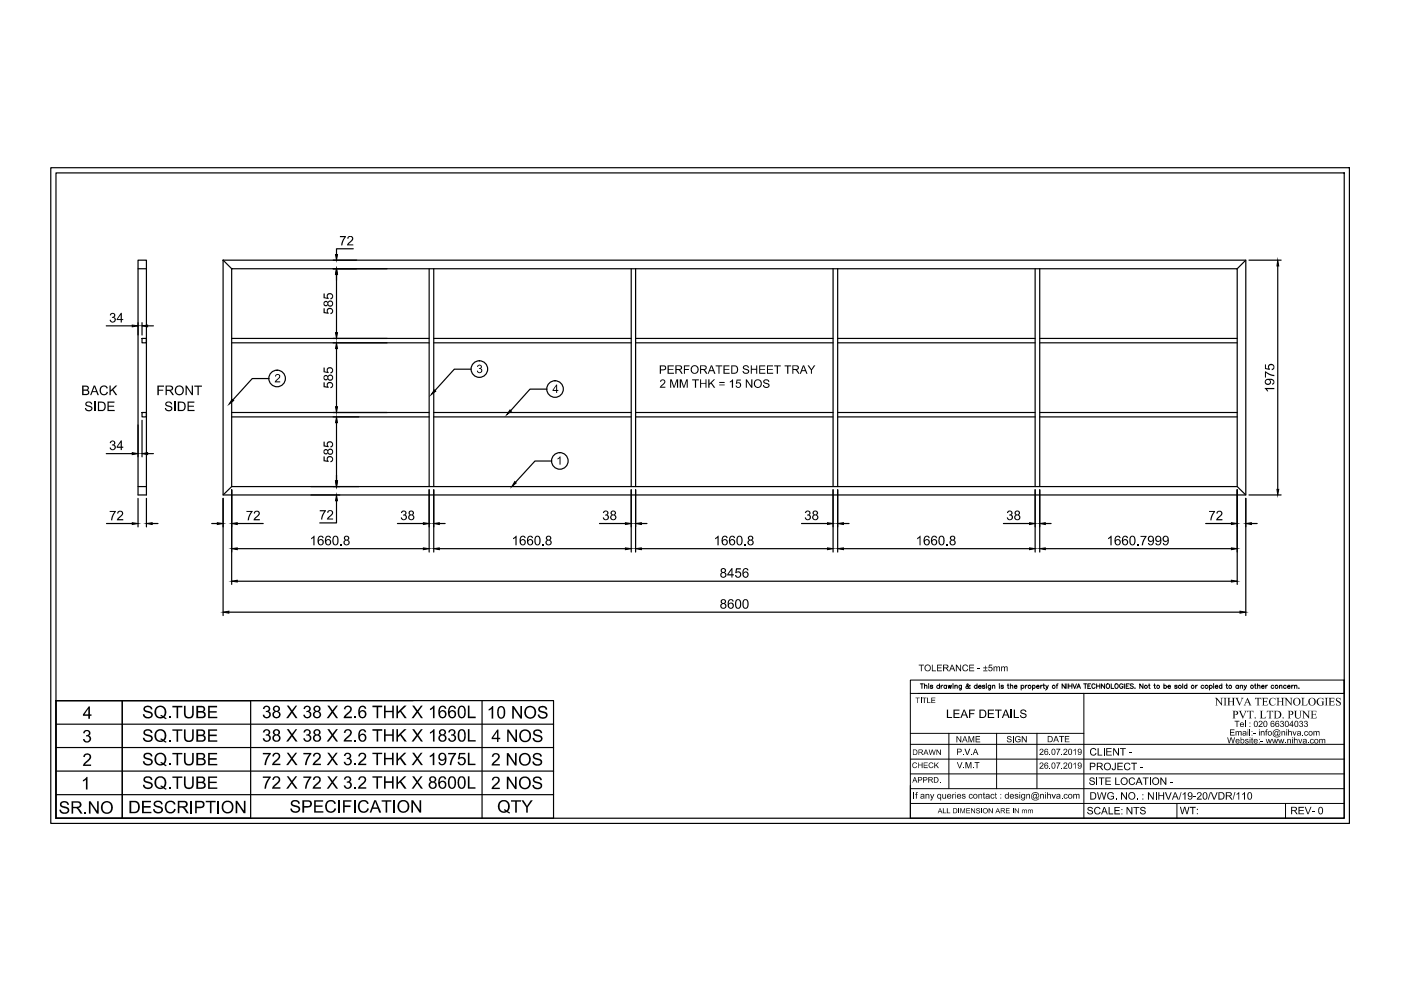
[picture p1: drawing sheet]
<svg xmlns="http://www.w3.org/2000/svg" width="297mm" height="210mm" viewBox="0 0 297 210" stroke-linecap="round" stroke-linejoin="round" font-family="sans-serif">
<!-- layer: 0 -->
<g fill="none" stroke="#000" stroke-width=".25">
<path d="M10.8 35.6h275.3v139h-275.3zM11.9 36.7h273.1v136.8h-273.1zM29.3 55.2h1.7v49.7h-1.7zM29.3 57h1.7M47.3 55.2h216.8v49.7h-216.8zM47.3 55.2l1.8 1.8M49.1 57h213.2v46.2h-213.2zM70.6 55.2h5M70.6 57h11.5M71.3 58.2v12.3M74.9 52.7h-3.6v1.3M91 57v46.2"/>
<path d="M92 57v46.2M133.8 57v46.2M134.8 57v46.2M176.6 57v46.2M177.6 57v46.2M219.5 57v46.2M220.4 57v46.2M264.1 55.2l-1.8 1.8M264.8 55.2h6.8M270.9 56.4v47.4M22.5 69.1h5.5M29.3 68.4v2.6"/>
<path d="M30.1 71.8h.9v.9h-.9zM30.1 68.4v2.6M31.3 69.1h1.2M49.1 72.7h41.9M49.1 71.8h41.9M71.3 73.9v12.3M92 72.7h41.8M92 71.8h41.8M99.9 78.3h-3.6l-4.1 4.5M134.8 72.7h41.8M134.8 71.8h41.8M177.6 72.7h41.9"/>
<path d="M177.6 71.8h41.9M220.4 72.7h41.9M220.4 71.8h41.9M20.2 85.1v2.1M22.5 96.2h5.5M29.3 90.1v6.8M30.1 87.5h.9v.9h-.9zM30.1 89.1v7.8M31.3 96.2h1.2M37.1 85.1v2.1M49.1 87.5h41.9M49.1 88.4h41.9"/>
<path d="M57 80.3h-3.5l-4.1 4.5M71.3 89.6v12.3M92 87.5h41.8M92 88.4h41.8M116 82.5h-3.6l-4.1 4.5M117 97.7h-3.6l-4.1 4.5M134.8 87.5h41.8M134.8 88.4h41.8M177.6 87.5h41.9M177.6 88.4h41.9M220.4 87.5h41.9M220.4 88.4h41.9"/>
<path d="M22.6 111h5.4M29.3 103.2h1.7M29.3 105.7v6M31 105.7v6M32.3 111h1.2M44.9 111h1.2M47.3 105.7v24.8M49.1 103.8v20.1M49.1 103.2l-1.8 1.7M50.3 116.3h39.5M50.3 111h5.5M65.9 104.9h6.2"/>
<path d="M65.9 103.2h10.2M71.3 106.2v4.7h-3.5M84.3 111h5.5M91 103.8v13.3M92 103.8v13.3M93.1 116.3h39.5M93.1 111h1.3M127.1 111h5.5M133.8 103.8v13.3M134.8 103.8v13.3M136 116.3h39.4M136 111h1.2"/>
<path d="M169.9 111h5.5M176.6 103.8v13.3M177.6 103.8v13.3M178.8 116.3h39.5M178.8 111h1.2M212.7 111h5.6M219.5 103.8v13.3M220.4 103.8v13.3M221.6 116.3h39.5M221.6 111h1.3M255.6 111h5.5M262.3 103.8v20.1"/>
<path d="M262.3 103.2l1.8 1.7M264.1 105.7v24.8M264.8 104.9h6.8M265.3 111h1.2M48.5 129.8h214.4M50.3 123.2h210.8M11.9 148.5h105.5v25h-105.5zM11.9 148.5h14v25h-14zM11.9 158.5h105.5M11.9 153.5h105.5M11.9 148.5h75.7M25.9 148.5h27.2v25h-27.2z"/>
<path d="M102.2 148.5v25M285 144.2v29.3h-92M11.9 168.5h105.5M11.9 163.5h105.5"/>
<circle cx="101.6" cy="78.3" r="1.76"/>
<circle cx="58.8" cy="80.2" r="1.76"/>
<circle cx="117.7" cy="82.5" r="1.76"/>
<circle cx="118.7" cy="97.7" r="1.76"/>
</g>
<g fill="#000" stroke="#000" stroke-width=".21">
<path d="M71.3 57l.3 1.2h-.5zM71.1 54h.5l-.3 1.2zM270.9 55.2l.2 1.2h-.4zM28 68.9l1.3 .2-1.3 .2zM30.1 69.1l1.2-.2v.4zM71.3 72.7l.3 1.2h-.5zM71.1 70.5h.5l-.3 1.3zM28 96l1.3 .2-1.3 .2zM30.1 96.2l1.2-.2v.4zM49.2 84.7l.3 .2-.9 .8zM71.3 88.4l.3 1.2h-.5zM71.1 86.2h.5l-.3 1.3z"/>
<path d="M92.1 82.7l.3 .2-1 .8zM108.1 86.9l.3 .3-.9 .7zM28 110.8l1.3 .2-1.3 .2zM31 111l1.3-.2v.4zM46.1 110.8l1.2 .2-1.2 .2zM49.1 116.3l1.2-.1v.3zM49.1 111l1.2-.2v.4zM71.1 101.9h.5l-.3 1.3zM71.3 104.9l.3 1.3h-.5zM89.8 116.2l1.2 .1-1.2 .2zM89.8 110.8l1.2 .2-1.2 .2zM92 116.3l1.1-.1v.3z"/>
<path d="M92 111l1.1-.2v.4zM109.1 102.1l.3 .3-.9 .8zM132.6 116.2l1.2 .1-1.2 .2zM132.6 110.8l1.2 .2-1.2 .2zM134.8 116.3l1.2-.1v.3zM134.8 111l1.2-.2v.4zM175.4 116.2l1.2 .1-1.2 .2zM175.4 110.8l1.2 .2-1.2 .2zM177.6 116.3l1.2-.1v.3zM177.6 111l1.2-.2v.4zM218.3 116.2l1.2 .1-1.2 .2zM218.3 110.8l1.2 .2-1.2 .2z"/>
<path d="M220.4 116.3l1.2-.1v.3zM220.4 111l1.2-.2v.4zM261.1 116.2l1.2 .1-1.2 .2zM261.1 110.8l1.2 .2-1.2 .2zM264.1 111l1.2-.2v.4zM270.7 103.8h.4l-.2 1.1zM47.3 129.8l1.2-.2v.4zM49.1 123.2l1.2-.2v.4zM261.1 123l1.2 .2-1.2 .2zM262.9 129.6l1.2 .2-1.2 .2z"/>
</g>
<g fill="#000">
<path d="M72.1 50h1.2v.3l-.5 .8-.2 .9h-.3l.1-.5 .6-1.2h-.9zM73.8 50.2l.7-.2 .3 .2 .1 .6-1 1h1v.2h-1.3l.1-.3 .9-1v-.3l-.3-.2h-.2l-.2 .4h-.3zM23.4 66.5l.3-.2 .6 .2 .1 .6-.2 .2 .3 .2 .1 .4-.3 .4-.4 .1-.6-.3v-.3h.2l.2 .4h.3l.3-.3a.39 .39 0 0 0-.1-.5 .39 .39 0 0 0-.5 0l.1-.2 .4-.2a.35 .35 0 0 0-.3-.5 .35 .35 0 0 0-.4 .4l-.2-.1zM68.6 77.9h.2v.8l.6 .1-.1-.7 .4-.2h.5l.3 .2 .1 .6-.3 .4-.2 .1-.1-.3 .4-.2v-.3l-.3-.3h-.3l-.3 .3 .2 .7-1.1-.2zM68.6 65.4h.2v.8l.6 .1-.1-.2 .1-.6 .3-.2h.5l.3 .3 .1 .6-.3 .3-.2 .1-.1-.3 .4-.2v-.3l-.3-.3h-.3l-.3 .3 .2 .7-1.1-.1zM68.6 62.2h.2v.8l.6 .1-.1-.7 .4-.3h.5l.3 .3 .1 .6-.3 .4-.2 .1-.1-.3 .4-.2v-.3l-.3-.3h-.3l-.3 .3 .2 .7-1.1-.2zM101.2 77.6l.5-.3 .4 .3a.35 .35 0 0 1-.2 .5l.3 .3v.3l-.2 .3-.5 .1-.4-.4 .2-.1 .3 .4 .4-.2a.37 .37 0 0 0 0-.4 .37 .37 0 0 0-.5-.2l.1-.1a.3 .3 0 0 0 .4-.3 .3 .3 0 0 0-.3-.3 .3 .3 0 0 0-.3 .3h-.3zM141.5 77.5h1.3v.2h-1v.5h1v.2h-1v.6h1.1v.2h-1.4zM145 77.5h1.2v.2h-1v.5h.9v.2h-.9v.8h-.2zM151.7 77.5h1.4v.2h-.6v1.5h-.2v-1.5h-.6zM153.4 77.5h1.3v.2h-1.1v.5h1v.2h-1v.6h1.1v.2h-1.3zM157.7 77.6l.8-.1 .3 .5h-.2l-.2-.3-.3-.1a.27 .27 0 0 0-.3 .2 .27 .27 0 0 0 0 .3l.7 .2 .3 .3v.4l-.4 .2h-.7l-.2-.2v-.3h.2l.1 .3h.4a.32 .32 0 0 0 .4-.3 .32 .32 0 0 0-.5-.3l-.5-.2-.1-.4z"/>
<path d="M159.2 77.5h.2v.7h.9v-.7h.2v1.7h-.2v-.8h-.9v.8h-.2zM161 77.5h1.2v.2h-1v.5h1v.2h-1v.6h1.1v.2h-1.3zM162.6 77.5h1.3v.2h-1.1v.5h1v.2h-1v.6h1.1v.2h-1.3zM164.1 77.5h1.4v.2h-.6v1.5h-.2v-1.5h-.6zM166.3 77.5h1.4v.2h-.6v1.5h-.2v-1.5h-.6zM171.2 77.5h.3l.6 .8 .5-.8h.3l-.8 1v.7h-.2v-.7zM268.2 77.3h.2v.8h.6l-.2-.2 .1-.5 .5-.3 .4 .1 .4 .4v.5l-.5 .4v-.3a.45 .45 0 0 0 .1-.8 .45 .45 0 0 0-.8 .3l.2 .7-1-.2zM18.2 85.3l.3-.2h.6l.4 .3v.3h-.2l-.2-.3-.3-.1a.35 .35 0 0 0-.5 .5 .35 .35 0 0 0 .6 .2l.6 .3v.6l-.4 .3h-.5l-.5-.3-.1-.4h.3v.3l.3 .2h.5l.2-.3a.48 .48 0 0 0-.6-.5l-.6-.3zM21.3 82l.8-.3 .7 .4 .1 .2-.3 .1-.2-.4h-.5l-.5 .5v.5l.2 .4 .6 .2 .3-.2 .1-.3h.3l-.2 .5-.8 .2-.6-.3-.2-.7zM22.8 85.1h1.5v.3h-1.3v.6h1.2v.2h-1.2v.7h1.3v.3h-1.5zM23.2 81.7h.3v1.1l1-1.1h.4l-.9 .9 .9 1.2h-.4l-.7-1-.3 .3v.7h-.3zM23.4 93.6l.4-.2 .5 .1 .1 .6-.2 .2 .4 .4-.1 .5-.3 .2h-.7l-.2-.5 .3 .1a.38 .38 0 0 0 .5 .2 .38 .38 0 0 0 .1-.5 .38 .38 0 0 0-.5-.2l.1-.3a.34 .34 0 0 0 .4-.3 .34 .34 0 0 0-.4-.3 .34 .34 0 0 0-.3 .4l-.2-.1z"/>
<path d="M33.4 81.7h1.4v.3h-1.1v.6h.9v.2h-.9v1h-.3zM35.2 85.3l.3-.2h.5l.4 .2 .1 .4h-.2l-.3-.3-.4-.1a.34 .34 0 0 0-.3 .5 .34 .34 0 0 0 .5 .2l.7 .3v.4l-.1 .3-.4 .2h-.6l-.5-.6 .3-.1 .1 .3 .6 .2a.36 .36 0 0 0 .4-.5 .36 .36 0 0 0-.5-.2l-.7-.4zM39.3 81.7h.3l1.1 1.7v-1.7h.2v2.1h-.2l-1.1-1.6v1.6h-.3zM39.8 85.1h1.4v.3h-1.2v.6h1.1v.2h-1.1v.7h1.2v.3h-1.4zM41.2 81.7h1.6v.3h-.7v1.8h-.2v-1.8h-.7zM58.4 79.5l.3-.2 .6 .2v.6l-.7 .8h.8v.2h-1.1l.1-.4 .7-.6a.34 .34 0 0 0 0-.6 .34 .34 0 0 0-.5 .2l-.1 .1h-.2zM68.6 96.8h.2v.8l.6 .1-.1-.2 .1-.6 .3-.2h.5l.3 .3 .1 .6-.3 .4h-.2l-.1-.3 .4-.2v-.3l-.3-.3h-.3l-.3 .3 .2 .8-1.1-.2zM68.6 93.6h.2v.8l.6 .1-.1-.1 .1-.6 .3-.2h.5l.3 .3 .1 .5-.3 .4-.2 .1-.1-.3 .4-.2v-.3l-.3-.3h-.3l-.3 .3 .2 .7-1.1-.1zM68.6 81.1h.2v.8l.6 .1-.1-.2 .1-.6 .3-.2h.5l.3 .3 .1 .6-.3 .4h-.2l-.1-.3 .4-.2v-.3l-.3-.3h-.3l-.3 .3 .2 .8-1.1-.2zM118.2 97.2l.6-.4v1.7h-.2v-1.3l-.3 .2zM140.1 80.6l.5-.2 .4 .3v.5l-.8 .8h.9v.2h-1.2l.1-.3 .7-.7a.33 .33 0 0 0 0-.5 .33 .33 0 0 0-.5 .3l-.3-.1zM142.1 80.4h.3l.5 1.6 .5-1.6h.4v1.8h-.3v-1.5l-.5 1.5h-.2l-.5-1.5v1.5h-.2z"/>
<path d="M144.1 80.4h.4l.5 1.6 .5-1.6h.3v1.8h-.2v-1.5l-.5 1.5h-.2l-.5-1.5v1.5h-.3zM146.7 80.4h1.5v.2h-.6v1.6h-.3v-1.6h-.6zM148.4 80.4h.2v.8h1v-.8h.2v1.8h-.2v-.8h-1v.8h-.2zM150.2 80.4h.2v.9l.9-.9h.3l-.7 .8 .8 1h-.3l-.7-.9-.3 .3v.6h-.2zM154.7 80.9l.7-.5v1.8h-.2v-1.4l-.5 .3zM156.2 80.5h.9v.2h-.7l-.1 .5 .5-.1 .3 .3v.5l-.4 .4-.5-.1-.2-.3v-.2h.2l.2 .3 .2 .1 .3-.3v-.3l-.3-.3-.6 .2zM158.1 80.4h.2l1 1.4v-1.4h.2v1.8h-.2l-1-1.4v1.4h-.2zM161.9 80.6l.3-.2 .6 .1 .3 .4-.2 .1a.45 .45 0 0 0-.4-.4 .45 .45 0 0 0-.5 .3l.2 .2 .8 .2 .2 .5-.5 .5h-.4l-.4-.3-.1-.3 .2-.1 .2 .4h.5a.29 .29 0 0 0 .2-.4 .29 .29 0 0 0-.4-.2l-.6-.3zM268.2 78.7l1.1 .6 .9 .2v.3l-1-.3-.8-.5v1.1h-.2zM268.2 82.3h2v.2h-1.6l.3 .4-.2 .1zM23.3 108.3h1.3l-.6 1.2-.2 .8h-.2v-.6l.7-1.2h-1zM24.9 108.5l.3-.2 .8 .2 .1 .3-.1 .4-.9 .9h1v.2h-1.3l.2-.5 .9-.9-.2-.4h-.4l-.2 .4h-.3z"/>
<path d="M52.3 108.3h1.3l-.6 1.1-.2 .9h-.3l.1-.7 .6-1.1h-.9zM53.9 108.5l.3-.2h.5l.3 .3v.6l-.9 .9h1v.2h-1.3l.1-.4 .9-.9-.2-.5h-.3l-.2 .4h-.3zM66 114l.7-.4v2h-.3v-1.6l-.4 .3zM67.8 108.2h1.3l-.6 1.2-.2 .8h-.2v-.6l.7-1.2h-1zM69.5 108.3l.7-.1 .3 .2 .1 .6-.9 .9h.9v.3h-1.3l.1-.4 .9-.9a.38 .38 0 0 0-.2-.5 .38 .38 0 0 0-.5 .4l-.2-.1zM72.2 115.3h.2v.3h-.2zM85.1 108.4l.7-.2 .4 .5-.3 .5 .4 .3-.1 .4-.2 .3-.4 .1-.4-.1-.2-.5h.2l.3 .4 .5-.2v-.4l-.2-.2h-.4l.1-.2 .5-.3-.2-.3a.41 .41 0 0 0-.6 .3h-.2zM108.8 114.1l.7-.5v2h-.2v-1.6l-.5 .3zM115 115.3h.3v.3h-.3zM127.9 108.5l.3-.3h.4l.4 .4v.3l-.3 .3 .3 .1 .1 .5-.4 .5h-.5l-.4-.4v-.2h.2l.4 .4 .4-.2v-.5l-.5-.1v-.2a.35 .35 0 0 0 .5-.3 .35 .35 0 0 0-.4-.4 .35 .35 0 0 0-.3 .4h-.3zM151.7 114l.7-.4v2h-.3v-1.6l-.5 .3zM157.8 115.3h.3v.3h-.3z"/>
<path d="M170.8 108.4l.6-.2 .4 .4v.3l-.2 .3 .3 .3v.4l-.4 .4h-.5l-.4-.6h.3l.3 .4h.3l.2-.2v-.4l-.2-.2h-.4v-.2h.3a.34 .34 0 0 0 .2-.5 .34 .34 0 0 0-.4-.2 .34 .34 0 0 0-.3 .4h-.2zM194.5 114.1l.7-.5v2h-.2v-1.6l-.5 .3zM200.7 115.3h.2v.3h-.2zM213.6 108.5l.3-.3h.4l.3 .3 .1 .4-.3 .3 .3 .2 .1 .5-.3 .3-.4 .1-.6-.3v-.3h.2l.3 .4h.3l.2-.3a.39 .39 0 0 0-.1-.4 .39 .39 0 0 0-.4-.1v-.2h.1a.34 .34 0 0 0 .3-.4 .34 .34 0 0 0-.3-.3 .34 .34 0 0 0-.3 .4h-.3zM234.9 114.1l.8-.5v2h-.3v-1.6l-.5 .3zM241.1 115.3h.3v.3h-.3zM241.8 113.6h1.3l-.6 1.2-.2 .8h-.2l.1-.6 .6-1.2h-1zM256.3 108.3h1.3l-.5 1.1-.2 .9h-.3l.1-.7 .6-1.1h-1zM258 108.5l.3-.2h.5l.3 .3v.6l-.9 .9h1v.2h-1.3l.1-.4 .9-.9-.2-.5h-.3l-.2 .4h-.3zM156.1 120.5h1v.2h-.8l-.1 .5 .4-.1 .5 .4 .1 .5-.4 .5h-.6l-.4-.4v-.2h.3l.1 .3 .4 .1 .3-.3v-.4l-.3-.2-.7 .1zM17.8 155l.4-.2h.5l.4 .4v.5l-.3 .3 .4 .3 .1 .5-.5 .6h-.8l-.4-.5v-.2h.3l.2 .4 .5 .1 .4-.4-.1-.5-.7-.1 .1-.3 .5-.2v-.5l-.5-.2-.3 .5-.4-.1zM30.5 154.9l.6-.3h.7l.4 .3 .1 .5h-.3l-.3-.5h-.7a.4 .4 0 0 0-.2 .6 .4 .4 0 0 0 .5 .2l.8 .3 .3 .4-.1 .6-.5 .3h-.9l-.5-.4-.1-.5h.3l.2 .4 .4 .2h.6l.3-.3-.2-.4-1.3-.5-.2-.3z"/>
<path d="M30.5 149.9l.5-.3h.7l.4 .3 .2 .5h-.3l-.4-.5-.6 .1a.39 .39 0 0 0-.2 .5 .39 .39 0 0 0 .5 .2l1 .4 .1 .3-.1 .6-.6 .3h-.7l-.5-.2-.2-.4v-.3h.3l.3 .5 .8 .1a.45 .45 0 0 0 .3-.6 .45 .45 0 0 0-.6-.3l-.9-.4-.1-.2zM35.8 156.9h.4v.4h-.4zM35.8 151.9h.4v.4h-.4zM36.5 154.6h2.2v.3h-.9v2.4h-.4v-2.4h-.9zM36.5 149.6h2.2v.4h-.9v2.3h-.4v-2.3h-.9zM39 159.6h.3l.1 2 .5 .4 .7-.2 .1-2.2h.4v1.9l-.4 .6-.9 .2-.6-.3-.2-.6zM39 154.6h.3l.1 2.1 .5 .3 .7-.2 .1-2.2h.4v1.9l-.5 .7-.9 .1-.5-.3-.2-.6zM39 149.6h.3l.1 2 .4 .4h.5l.3-.2 .1-2.2h.4v2l-.4 .6-1 .1-.5-.3-.2-.5zM44.1 154.6h1.9v.3h-1.5v.8h1.4v.4h-1.4v.9h1.6v.3h-2zM44.1 149.6h1.9v.4h-1.5v.8h1.4v.3h-1.4v.9h1.6v.3h-2zM55.7 159.6h1.7v.3l-.7 1.2-.3 1.1h-.3v-.6l.3-.9 .6-.8h-1.3zM55.9 154.8l.8-.2 .3 .1 .3 .4-.1 .5-.2 .2 .4 .3v.7l-.4 .4-.5 .1-.6-.3-.2-.5h.3l.4 .5h.3l.3-.2v-.7l-.3-.1h-.3v-.3h.3l.3-.3-.1-.4-.2-.1a.45 .45 0 0 0-.6 .4h-.4z"/>
<path d="M55.9 149.9l.2-.2 .6-.1 .4 .2 .2 .3v.4l-.3 .3 .4 .3v.7l-.5 .5h-.7l-.4-.4-.1-.3 .3-.1 .4 .5h.4l.3-.3v-.4l-.3-.3h-.4v-.3h.3l.3-.2a.46 .46 0 0 0-.4-.6 .46 .46 0 0 0-.5 .5l-.4-.1zM60.8 154.6h.4l.7 1 .8-1h.3l-.9 1.3 1 1.3h-.4l-.8-1.1-.8 1.1h-.4l1-1.3zM60.8 149.6h.4l.7 1 .8-1h.3l-.9 1.3 1 1.4h-.4l-.8-1.2-.8 1.2h-.4l1-1.4zM64.3 159.6h1.7v.3l-.8 1.2-.2 1.1h-.3v-.6l.5-1.2 .4-.5h-1.3zM64.5 154.8l.8-.2 .3 .1 .3 .4-.1 .5-.3 .2 .5 .3v.7l-.5 .4-.4 .1-.5-.2-.3-.6h.3l.4 .5h.3l.3-.2v-.7l-.3-.1h-.3v-.3h.2l.3-.3v-.4l-.3-.1a.45 .45 0 0 0-.5 .4h-.4zM64.4 149.9l.6-.3 .7 .2 .2 .7-.4 .3 .5 .5-.1 .6-.4 .4h-.7l-.4-.3-.1-.4 .3-.1 .4 .5h.4l.3-.4a.51 .51 0 0 0-.7-.6v-.3h.2l.3-.2a.46 .46 0 0 0-.3-.6 .46 .46 0 0 0-.5 .5l-.4-.1zM69.4 154.6h.4l.7 1 .8-1h.3l-.9 1.3 1 1.3h-.4l-.8-1.1-.8 1.1h-.4l1-1.3zM69.4 149.6h.4l.7 1 .8-1h.3l-.9 1.3 1 1.4h-.4l-.8-1.2-.8 1.2h-.4l1-1.4zM73.1 154.8l.4-.2h.5l.5 .3 .1 .5-.2 .4-1.1 1.1h1.3v.3h-1.7l.1-.5 1.1-1 .1-.3a.49 .49 0 0 0-.4-.5 .49 .49 0 0 0-.5 .5h-.4zM73 149.9l.6-.3 .8 .3 .2 .3-.1 .6-1.2 1.1h1.3v.4h-1.7l.2-.6 .8-.7 .4-.6-.1-.3-.4-.2h-.3l-.2 .5h-.4zM75.1 156.9h.4v.3h-.4zM75.1 151.9h.4v.4h-.4z"/>
<path d="M79 154.6h2v.3h-.8v2.3h-.3v-2.3h-.9zM79 149.6h2v.3h-.8v2.4h-.3v-2.4h-.9zM81.4 154.6h.4v1.1h1.4v-1.1h.3v2.6h-.3v-1.2h-1.4v1.2h-.4zM81.4 149.6h.4v1.1h1.4v-1.1h.3v2.7h-.3v-1.3h-1.4v1.3h-.4zM84 154.6h.4v1.3l1.3-1.3h.5l-1.1 1.1 1.1 1.5h-.4l-.9-1.3-.5 .4v.9h-.4zM84 149.6h.4v1.3l1.3-1.3h.5l-1.1 1.1 1.1 1.6h-.4l-.9-1.4-.5 .4v1h-.4zM87.4 154.6h.4l.7 1 .8-1h.3l-.9 1.3 1 1.3h-.4l-.8-1.1-.8 1.1h-.4l1-1.3zM87.4 149.6h.4l.7 1 .8-1h.3l-.9 1.3 1 1.4h-.4l-.8-1.2-.8 1.2h-.4l1-1.4zM91.2 155.2l.7-.6h.2v2.6h-.3v-2l-.6 .4zM91.2 150.2l.7-.6h.2v2.7h-.3v-2.1l-.6 .4zM95 159.6h1.7v.3l-.8 1.2-.2 1.1h-.4l.1-.6 .5-1.2 .4-.5h-1.3zM95.2 154.8l.8-.2 .3 .1 .3 .4-.1 .5-.3 .2 .5 .3v.7l-.5 .4-.4 .1-.5-.2-.3-.6h.3l.4 .5h.3l.3-.2v-.7l-.3-.1h-.4v-.3h.3l.3-.3v-.4l-.3-.1a.45 .45 0 0 0-.6 .4h-.3z"/>
<path d="M99.2 154.6h.3v2.3h1.4v.3h-1.7zM99.2 149.6h.3v2.3h1.4v.4h-1.7zM103.6 150.4l.8-.7h.2v2.7h-.4v-2.1l-.6 .4zM107.5 154.7h.4l1.4 2.1v-2.1h.3v2.6h-.4l-1.4-2.1v2.1h-.3zM108.6 149.7h.3l1.4 2.1v-2.1h.4v2.7h-.4l-1.4-2.1v2.1h-.3zM113.2 154.9l.4-.2h.8l.4 .2 .1 .5h-.3l-.3-.4h-.7a.38 .38 0 0 0-.2 .5 .38 .38 0 0 0 .4 .2l1.1 .5 .1 .5-.1 .4-.5 .3h-.7l-.5-.3-.2-.3-.1-.3h.4l.2 .4 .8 .1a.44 .44 0 0 0 .3-.5 .44 .44 0 0 0-.5-.3l-1-.5-.1-.5zM114.2 150l.5-.3h.7l.5 .3 .1 .5h-.3l-.4-.5h-.6a.42 .42 0 0 0-.2 .6 .42 .42 0 0 0 .5 .2l.7 .2 .3 .2v.8l-.3 .3-.5 .1-.6-.1-.5-.3-.1-.5h.4v.3l.4 .3h.6l.3-.3a.7 .7 0 0 0-.9-.7l-.7-.4zM194.1 147.9h.9v.1h-.4v1.1h-.1v-1.1h-.4zM195.2 147.9h.1v1.2h-.1zM194.8 140.9h1.1v.2h-.5v1.2h-.1v-1.2h-.5zM195.5 147.9h.9v.1h-.3v1.1h-.2v-1.1h-.4zM196.6 147.9h.1v1h.6v.2h-.7z"/>
<path d="M197.5 147.9h.8v.1h-.7v.4h.7v.1h-.7v.4h.7v.2h-.8zM197.6 140.9h.2v1.3h.6v.1h-.8zM198.7 140.9h1v.2h-.8v.4h.7v.2h-.7v.5h.8v.1h-1zM200.8 150.5h.2v1.5h.9v.2h-1.1zM202.2 150.5h1.2v.2h-1v.5h1v.2h-1v.6h1.1v.2h-1.3zM202.7 140.9h.2l.7 1.1v-1.1h.2v1.4h-.2l-.8-1.1v1.1h-.1zM202.8 156.1h.2l.6 1v-1h.2v1.3h-.2l-.6-1.1v1.1h-.2zM204.2 141.1l.4-.2 .6 .2v.2l-.1 .1-.2-.3h-.4l-.3 .3 .2 .7 .3 .1 .4-.4 .1 .1-.1 .3-.7 .1-.2-.1-.2-.5zM205.3 156.1h.3l.3 1.1 .4-1.1h.3v1.3h-.2v-1.1l-.4 1.1h-.2l-.3-1.1v1.1h-.2zM205.5 150.5h1.2v.2h-1v.5h.9v.2h-.9v.8h-.2zM205.5 140.9h1v.2h-.8v.4h.8v.2h-.8v.5h.9v.1h-1.1zM206.9 156.1h.9v.2h-.8v.3h.7v.2h-.7v.4h.8v.2h-.9z"/>
<path d="M207.2 141.7h.6v.2h-.6zM209.4 150.5h1.3v.2h-1v.5h1v.2h-1v.6h1.1v.2h-1.4zM209.7 140.9h.7v.2h-.6l-.1 .4 .5-.1 .3 .3v.3l-.3 .3h-.5l-.2-.4 .2 .1a.28 .28 0 0 0 .5 .1 .28 .28 0 0 0 0-.5 .28 .28 0 0 0-.5 .1l-.1-.1zM210.7 141.3l.1 .1 .4-.1 .2 .2 .2-.2a.28 .28 0 0 1 .3 0 .28 .28 0 0 1 .1 .3v.7h-.1v-.6a.22 .22 0 0 0-.3-.3 .22 .22 0 0 0-.2 .3v.6h-.1v-.7a.23 .23 0 0 0-.3-.2 .23 .23 0 0 0-.2 .4v.5h-.1zM211 150.5h1.4v.2h-.6v1.5h-.2v-1.5h-.6zM212.3 141.3l.1 .1a.32 .32 0 0 1 .4-.1 .32 .32 0 0 1 .2 .2l.2-.2a.25 .25 0 0 1 .3 0 .25 .25 0 0 1 .1 .3v.7h-.1v-.6a.22 .22 0 0 0-.3-.3 .22 .22 0 0 0-.2 .3v.6h-.1v-.7a.23 .23 0 0 0-.3-.2 .23 .23 0 0 0-.2 .4v.5h-.1zM213.5 156.2l.7-.1 .3 .4-.4-.3a.28 .28 0 0 0-.3 0 .28 .28 0 0 0-.1 .4 .28 .28 0 0 0 .4 0l.4 .2v.4l-.2 .2h-.6l-.2-.4 .6 .2a.24 .24 0 0 0 .2-.3 .24 .24 0 0 0-.3-.1l-.5-.2zM214.3 150.5h.3v1.7h-.3zM214.8 156.1h.1v1.3h-.1zM214.9 150.5h.3v1.5h.8v.2h-1.1zM215.3 156.3l.4-.3 .6 .2 .1 .2-.2 .1-.2-.3-.4 .1-.2 .5 .2 .4 .3 .1 .3-.2v-.2h-.4v-.2h.6v.5l-.3 .2-.7-.1-.2-.4zM216.5 150.6l.3-.2 .6 .1 .2 .5h-.2l-.2-.3h-.4a.24 .24 0 0 0-.3 .2 .24 .24 0 0 0 .3 .2l.8 .4-.1 .6-.8 .1-.4-.4v-.2h.2l.1 .3 .5 .2a.34 .34 0 0 0 .3-.4 .34 .34 0 0 0-.5-.3l-.6-.3z"/>
<path d="M216.6 156.1h.2l.7 1v-1h.2v1.3h-.2l-.7-1.1v1.1h-.2zM220.5 158.8h.5l.2 .1v.4l-.6 .6h.6v.2h-.8l.6-.9a.24 .24 0 0 0-.1-.3 .24 .24 0 0 0-.3 .2h-.2zM224 158.7h.8l-.5 1.4h-.2l.1-.4 .4-.8h-.6zM224.6 156h1v.2h-.4v1.2h-.2v-1.2h-.4zM225.8 156h.9v.2h-.8v.4h.8v.2h-.8v.4h.9v.2h-1zM225.6 158.8h.5l.2 .2-.1 .4-.5 .5h.6v.2h-.9l.1-.3 .5-.5a.26 .26 0 0 0 0-.4 .26 .26 0 0 0-.4 .2h-.1zM231.3 158.8l.4-.2 .6 .2 .2 .2-.2 .1-.3-.3h-.4l-.3 .3v.6l.2 .3h.5l.3-.4 .2 .1-.2 .4-.6 .1-.4-.2-.2-.3v-.6zM239.4 159.5h.6v.2h-.6zM257.6 148h.4l1 1.2v-1.1l-.2-.1h.5l-.2 .1v1.5l-1.1-1.3v1.2l.2 .1h-.5l.2-.1v-1.3zM259.4 148h.7l-.2 .1v1.3l.2 .2h-.7l.2-.2v-1.3zM260.2 156.3h.2l.2 1.1 .3-1.1h.2l.3 1.1 .3-1.1h.1l-.3 1.3h-.2l-.3-1.1-.3 1.1h-.2zM260.2 148h.7l-.2 .1v.6h.7v-.6l-.2-.1h.6l-.2 .1v1.4l.2 .1h-.6l.2-.1v-.7h-.7v.7l.2 .1h-.7l.2-.1v-1.4z"/>
<path d="M260.8 154.6h.9v.2h-.7v.4h.7v.2h-.7v.4h.8v.2h-1zM262 155l.1 .2 .3-.2a.24 .24 0 0 0 .3 .2 .24 .24 0 0 0 .2-.2l.3 .2v.8h-.1v-.6a.2 .2 0 0 0-.2-.2 .2 .2 0 0 0-.2 .2v.6h-.2v-.6a.21 .21 0 0 0-.3-.2 .21 .21 0 0 0-.1 .3v.5h-.1zM261.8 152.8h1v.2h-.4v1.1h-.2v-1.1h-.4zM261.9 148h.7l-.2 .2 .5 1.1 .4-1-.2-.3h.5l-.2 .2-.6 1.4-.7-1.5zM264 152.8h.1v1.3h-.1zM264 156.8l.6-.1 .1 .2h-.1a.2 .2 0 0 0-.3-.2 .2 .2 0 0 0-.1 .3 .2 .2 0 0 0 .3 .1 .31 .31 0 0 1 .1 .5 .31 .31 0 0 1-.4 0l-.2-.2 .1-.1a.21 .21 0 0 0 .3 .3 .2 .2 0 0 0 0-.4l-.3-.1zM262.6 150.7h.7l-.2 .3 .5 1 .4-1.1-.2-.2h.5l-.8 1.7-.7-1.6zM264.9 154.6h.2v1.4h-.2zM265.4 156.5l.1-.2v.4h.2l-.2 .1v.7h.2v.1l-.3-.1zM264.4 150.7h1.3l.1 .4-.2-.3h-.4v1.3l.2 .2h-.6l.2-.1v-1.4h-.4l-.2 .3zM265.7 155.4h.5v.2h-.5zM267.3 157.1h.5v.1h-.5z"/>
<path d="M267.3 155l.2 .2 .2-.2 .3 .1 .1 .9h-.2v-.6a.24 .24 0 0 0-.2-.2 .24 .24 0 0 0-.2 .2v.6h-.2zM266.1 148h1.3v.3l-.2-.2h-.4v1.3l.3 .2h-.7l.2-.2v-1.3h-.4l-.1 .2zM266.9 153l.2-.2 .5 .2v.5l-.5 .5h.6v.1h-.9l.5-.6a.26 .26 0 0 0 .2-.3 .26 .26 0 0 0-.2-.3 .26 .26 0 0 0-.3 .3h-.2zM267.5 148h1.2l.1 .3-.2-.2h-.6v.6h.5l.1-.2v.5l-.1-.2h-.5v.6l.6 .1 .3-.3-.2 .4h-1.2l.3-.2v-1.2zM268.4 154.7l.4-.1-.3 .3v.1h.2l-.2 .2v.8h-.1v-.8h-.2zM267.1 150.7h.7l-.2 .1v1.4h.6l.2-.4-.1 .5h-1.2l.2-.1v-1.4zM268.4 156.7h.1l.2 .7 .2-.7h.2l.2 .7 .2-.7h.2l-.3 .9h-.2l-.2-.7-.2 .7h-.1zM268.6 150.7h1.3v.4l-.1-.3h-.4v1.4l.2 .1h-.7l.3-.2v-1.3h-.5l-.1 .3zM269.7 156.7h.1l.3 .7 .2-.7h.1l.2 .7 .2-.7h.2l-.3 .9h-.2l-.2-.7-.2 .7h-.1zM269.2 148.3l.4-.3h.8v.5l-.3-.5h-.4l-.3 .3-.1 .5 .1 .5 .3 .2h.3l.5-.2-.4 .3-.8-.1-.3-.5zM270.6 148h.7l-.2 .1v.6h.7v-.6l-.2-.1h.7l-.3 .1v1.3l.3 .2h-.7l.2-.1v-.7h-.7v.6l.2 .2h-.7l.3-.2v-1.2zM271 156.7h.2l.2 .7 .2-.7h.1l.2 .7 .2-.7h.2l-.3 .9h-.2l-.2-.7-.1 .7h-.2z"/>
<path d="M271.5 152.9l.3-.1a.32 .32 0 0 1 .4 .2 .32 .32 0 0 1-.2 .4l.3 .3-.2 .4h-.6l-.1-.2 .1-.1a.27 .27 0 0 0 .3 .2 .27 .27 0 0 0 .3-.3 .27 .27 0 0 0-.4-.2v-.1a.22 .22 0 0 0 .3-.2 .22 .22 0 0 0-.2-.2 .22 .22 0 0 0-.2 .2h-.2zM271.7 155l.1 .2 .2-.2a.29 .29 0 0 1 .4 0 .29 .29 0 0 1 .1 .4v.6h-.2v-.6a.22 .22 0 0 0-.2-.3 .22 .22 0 0 0-.2 .3v.6h-.2zM272.3 148h.4l1 1.2v-1.1l-.2-.1h.5l-.2 .1v1.5l-1.1-1.3v1.2l.2 .1h-.5l.2-.1v-1.3zM272.5 157.4h.1v.2h-.1zM272.9 156.7l.2 .1 .2-.1a.29 .29 0 0 1 .3 0 .29 .29 0 0 1 .1 .4v.5h-.2v-.5a.22 .22 0 0 0-.2-.3 .22 .22 0 0 0-.2 .3v.5h-.2zM273.1 154.6h.2v.5l.2-.1a.28 .28 0 0 1 .3 0 .28 .28 0 0 1 .1 .3v.7h-.2v-.6a.24 .24 0 0 0-.2-.2 .24 .24 0 0 0-.2 .2v.6h-.2zM274.3 156.3h.2v.5l.1-.1 .5 .1v.8h-.1v-.6a.24 .24 0 0 0-.3-.2 .24 .24 0 0 0-.2 .3v.5h-.2zM274 155h.2l.3 .8 .3-.8h.1l-.4 1h-.1zM275.6 152.9l.4-.1 .2 .2v.2l-.1 .3 .2 .1v.3l-.2 .2h-.4l-.3-.3h.2a.27 .27 0 0 0 .3 .2 .27 .27 0 0 0 .2-.3 .27 .27 0 0 0-.3-.2v-.1a.21 .21 0 0 0 .3-.2 .21 .21 0 0 0-.2-.2 .21 .21 0 0 0-.3 .2h-.1zM274.3 150.7h.7l-.2 .1v1.2l.2 .2h.4l.3-.3v-1.1l-.2-.1h.5l-.2 .1v1l-.2 .5-.6 .1-.4-.3-.1-1.3zM275.3 156.7h.1l.3 .7 .2-.7h.2l-.3 .9h-.2zM276 150.7h.5l.9 1.2v-1.1l-.2-.1h.6l-.2 .1v1.6l-1.1-1.4v1.2l.2 .1h-.6l.2-.1v-1.3z"/>
<path d="M276.1 155.8h.2v.2h-.2zM276.6 152.9l.4-.1 .2 .2 .1 .2-.2 .3 .2 .1v.3l-.2 .2h-.4l-.2-.2 .1-.1a.27 .27 0 0 0 .3 .2 .27 .27 0 0 0 .2-.3 .27 .27 0 0 0-.3-.2v-.1a.23 .23 0 0 0 .3-.2 .23 .23 0 0 0-.3-.3 .23 .23 0 0 0-.2 .3h-.1zM276.6 155.1l.4-.1 .3 .3-.3-.1a.32 .32 0 0 0-.4 .3 .32 .32 0 0 0 .6 .2l.1-.1-.3 .4-.4-.1-.1-.4zM275.9 148h.7l-.3 .1v1.3l.6 .1 .4-.4-.2 .5h-1.2l.2-.2v-1.3zM277.3 157.4h.2v.2h-.2zM277.8 150.7h1.3v.3l-.2-.2h-.6v.6h.5l.1-.2v.6l-.1-.3h-.5v.7h.6l.3-.3-.1 .4h-1.3l.3-.2v-1.2zM277.8 156.8l.2-.1h.3l.2 .3a.34 .34 0 0 0-.4-.2 .34 .34 0 0 0-.2 .3v.2a.23 .23 0 0 0 .3 .2 .23 .23 0 0 0 .2-.2h.2l-.2 .3h-.5l-.2-.4zM278.5 155l.2 .2 .3-.2a.22 .22 0 0 0 .2 .2 .22 .22 0 0 0 .2-.2l.4 .2v.8h-.2v-.6a.21 .21 0 0 0-.2-.2 .21 .21 0 0 0-.2 .2v.6h-.2v-.6a.21 .21 0 0 0-.2-.2 .21 .21 0 0 0-.1 .3v.5h-.2zM279.7 156.7l.1 .1 .5-.1 .1 .1 .1-.1a.3 .3 0 0 1 .3 0 .3 .3 0 0 1 .2 .3v.6h-.2v-.6a.2 .2 0 0 0-.2-.2 .2 .2 0 0 0-.2 .3v.5h-.1v-.6a.21 .21 0 0 0-.3-.2 .21 .21 0 0 0-.1 .3v.5h-.2zM279.2 148.3l.6-.3h.8v.5l-.4-.5-.5 .1-.3 .4v.5l.3 .4 .5 .1h.1v-.7l-.2-.1h.7l-.2 .1v.7l-.3 .1-.8-.1-.4-.7zM280.9 148h.6l-.2 .1v1.3l.2 .2h-.6l.2-.2v-1.2zM281.7 148h1.2v.3l-.1-.2h-.7v.6h.5l.2-.2v.5l-.2-.2h-.5v.7h.6l.3-.3-.1 .4h-1.2l.2-.1v-1.4z"/>
<path d="M283.3 148.2l.2-.2h.7v.5l-.3-.5a.31 .31 0 0 0-.5 .3 .31 .31 0 0 0 .4 .3l.4 .3 .1 .5-.3 .2h-.7v-.5l.2 .4h.4a.3 .3 0 0 0 .2-.4 .3 .3 0 0 0-.3-.2l-.5-.4zM12.8 170.2l.6-.4 .6 .1 .4 .2 .2 .5h-.3l-.4-.4-.7 .1a.42 .42 0 0 0-.1 .5 .42 .42 0 0 0 .5 .1l1 .5 .1 .4-.2 .5-.5 .3h-.7l-.4-.3-.3-.3v-.3h.3l.1 .3 .3 .2 .6 .1 .3-.2a.52 .52 0 0 0 0-.6 .52 .52 0 0 0-.6-.2l-.8-.4zM17.9 172.2h.4v.3h-.4zM17.6 165.4l.7-.7h.3v2.7h-.4v-2.1l-.6 .4zM18.9 169.9h.3l1.4 2.1v-2.1h.3v2.6h-.4l-1.3-2.1v2.1h-.3zM17.9 159.9l.7-.2 .7 .4-.1 .8-1.2 1.2h1.3v.3h-1.7l.2-.6 1.2-1.1v-.4l-.3-.3-.5 .1-.2 .4h-.3zM30.1 169.8h1.9v.3h-1.5v.8h1.4v.3h-1.4v.9h1.6v.3h-2zM30.6 164.8l.4-.2h.7l.6 .5v.3h-.3l-.1-.3-.3-.2h-.5l-.4 .2 .2 .5 .9 .2 .5 .4 .1 .5-.3 .4-.9 .2-.5-.1-.3-.4-.1-.4h.3l.1 .3 .4 .3 .7-.1 .3-.3-.2-.4-1.1-.3-.3-.3-.1-.5zM30.5 159.9l.5-.3h.6l.6 .3 .1 .5h-.3l-.2-.4-.6-.1a.42 .42 0 0 0-.4 .5 .42 .42 0 0 0 .5 .3l.8 .3 .3 .4-.1 .6-.5 .3h-.9l-.5-.4-.1-.5h.3l.2 .4 .5 .2 .5-.1 .3-.3-.2-.4-1-.2-.4-.4zM32.7 170.1l.5-.3h.6l.5 .3 .2 .4-.4 .1-.2-.5h-.6a.41 .41 0 0 0-.4 .4 .41 .41 0 0 0 .6 .4l.8 .2 .2 .3v.6l-.5 .4-.8 .1-.6-.4-.2-.5 .4-.1 .1 .4 .5 .3 .6-.1 .2-.3-.1-.4-1.1-.3-.3-.3-.1-.5zM35.8 166.9h.4v.4h-.4zM35.8 161.9h.4v.4h-.4z"/>
<path d="M35.2 170.1l.7-.3h.7l.5 .3 .1 .4-.3 .1-.4-.5h-.7l-.4 .3-.1 .5 .1 .8 .6 .5 .7-.2 .2-.5 .4 .1-.4 .7-.5 .2h-.5l-.7-.5-.3-.6v-.6zM36.5 164.6h2.2v.3h-.9v2.4h-.4v-2.4h-.9zM36.5 159.6h2.2v.3h-.9v2.4h-.4v-2.4h-.9zM39 164.6h.3l.1 2 .4 .4h.6l.3-.3v-2.1h.4v1.9l-.3 .6-1 .2-.6-.3-.2-.6zM44.1 164.6h1.9v.3h-1.5v.8h1.4v.3h-1.4v1h1.6v.3h-2zM44.1 159.6h1.9v.3h-1.5v.8h1.4v.4h-1.4v.9h1.6v.3h-2zM43.6 169.8h2.1v.3h-.9v2.3h-.3v-2.3h-.9zM50 169.8h.3l1.4 2.1v-2.1h.3v2.6h-.3l-1.4-2.1v2.1h-.3zM55.7 164.6h1.7v.3l-.7 1.2-.3 1.1h-.3l.1-.8 .8-1.5h-1.3zM57.9 164.9l.4-.3h.6l.4 .2 .1 .9-1.3 1.2h1.4v.3h-1.8l.2-.6 1-.8 .2-.4-.1-.4-.2-.2-.5 .1-.2 .5h-.3zM57.9 159.9l.4-.3h.6l.5 .4-.1 .8-1.2 1.1h1.4v.3h-1.8l.1-.4 1.1-1 .2-.4-.1-.3-.3-.2-.5 .1-.1 .4h-.3zM60.8 164.6h.4l.7 1 .7-1h.4l-.9 1.2 1 1.4h-.4l-.8-1.1-.8 1.1h-.4l1-1.3z"/>
<path d="M60.8 159.6h.4l.7 1 .7-1h.4l-.9 1.2 1 1.4h-.4l-.8-1.1-.8 1.1h-.4l1-1.3zM61.8 169.9l.4-.3h.7l.5 .3 .2 .5h-.4l-.1-.3-.3-.2-.6 .1-.2 .2 .1 .4 1 .3 .5 .3v.5l-.2 .4-.5 .2h-.5l-.7-.3-.1-.6h.3l.1 .4 .6 .2h.4l.3-.3-.1-.4-1-.3-.5-.3v-.5zM64.3 164.6h1.7v.3l-.8 1.2-.2 1.1h-.3l.1-.8 .8-1.5h-1.3zM66.6 169.7h1.9v.3h-1.6v.8h1.5v.3h-1.5v.9h1.7v.3h-2zM66.5 164.9l.4-.3h.6l.4 .3v.8l-1.2 1.2h1.3v.3h-1.7l.2-.6 1-.8 .2-.4-.1-.4-.2-.2-.5 .1-.2 .5h-.3zM66.5 159.9l.4-.3h.6l.4 .3 .1 .7-.1 .2-1.2 1.1h1.3v.3h-1.7l.3-.7 1-.9a.5 .5 0 0 0-.3-.8 .5 .5 0 0 0-.6 .6h-.3zM69.4 164.6h.4l.7 1 .7-1h.4l-.9 1.2 1 1.4h-.4l-.8-1.1-.8 1.1h-.4l1-1.3zM69.4 159.6h.4l.7 1 .7-1h.4l-.9 1.2 1 1.4h-.4l-.8-1.1-.8 1.1h-.4l1-1.3zM69.2 170l.7-.4h.6l.5 .3 .2 .5-.3 .1-.4-.5-.6-.1-.5 .4-.1 .6 .2 .8 .5 .3h.5l.4-.6 .4 .1-.4 .6-1 .2-.7-.3-.3-.8 .1-.7zM72.7 169.7h1.8v.3h-1.4v.8h1.2v.3h-1.2v1.2h-.4zM73.1 164.8l.4-.2h.5l.4 .4v.5l-.3 .3 .4 .3 .1 .5-.2 .4-.3 .2h-.7l-.5-.4v-.3h.3l.2 .4 .4 .1 .5-.5-.2-.4-.6-.1v-.3l.6-.2v-.5l-.6-.2-.2 .5h-.4zM73 159.9l.3-.3h.6l.5 .4v.5l-.3 .3 .4 .3 .1 .5-.5 .6h-.8l-.4-.7h.3l.1 .3 .3 .2 .5-.2 .2-.2-.1-.4-.3-.2h-.4v-.3l.6-.2v-.4l-.3-.2h-.3l-.2 .4h-.4z"/>
<path d="M75.1 166.8h.4v.4h-.4zM75.1 161.9h.4v.3h-.4zM76.2 164.8l.3-.2h.6l.5 .3v.8l-1.3 1.2h1.4v.3h-1.8l.3-.6 .9-.9 .2-.3-.1-.4-.2-.2-.5 .1-.2 .5h-.3zM76.2 159.8l.9-.2 .4 .3 .2 .3-.1 .5-1.3 1.2h1.4v.3h-1.8l.2-.5 1-1 .2-.3a.49 .49 0 0 0-.5-.6 .49 .49 0 0 0-.5 .6h-.3zM76.2 170l.6-.4h.6l.6 .5 .2 .3-.4 .1-.3-.5-.7-.1-.4 .3-.1 .4v1l.5 .4h.6l.3-.2 .2-.4 .3 .1-.4 .7-.9 .1-.4-.1-.4-.3-.2-1.1zM79 164.6h2v.3h-.8v2.3h-.4v-2.3h-.8zM79 159.6h2v.3h-.8v2.3h-.4v-2.3h-.8zM81.4 164.6h.4v1.1h1.3v-1.1h.4v2.6h-.4v-1.2h-1.3v1.2h-.4zM81.4 159.6h.4v1.1h1.3v-1.1h.4v2.6h-.4v-1.2h-1.3v1.2h-.4zM80.9 169.7h2.1v.3h-.9v2.3h-.3v-2.3h-.9zM84 164.6h.4v1.3l1.3-1.3h.5l-1.1 1.1 1.1 1.5h-.5l-.9-1.3-.4 .4v.9h-.4zM84 159.6h.4v1.3l1.3-1.3h.5l-1.1 1.1 1.1 1.5h-.5l-.9-1.3-.4 .4v.9h-.4z"/>
<path d="M87.2 169.7h.4l1.4 2v-2h.3v2.6h-.3l-1.4-2.1v2.1h-.4zM87.4 164.6h.4l.6 1 .8-1h.4l-.9 1.2 1 1.4h-.4l-.8-1.1-.8 1.1h-.4l1-1.3zM87.4 159.6h.4l.7 1 .7-1h.4l-.9 1.2 1 1.4h-.4l-.8-1.1-.8 1.1h-.4l1-1.3zM91.1 160.2l.8-.6h.2v2.6h-.3v-2l-.7 .4zM97.3 159.6h1.4v.3h-1.1l-.1 .8 .3-.2h.5l.3 .3 .2 .4-.1 .6-.6 .5-.8-.2-.3-.4v-.2h.3l.3 .4 .4 .1 .3-.2 .1-.4-.1-.4-.2-.2-1 .2zM99.2 164.6h.3v2.3h1.3v.3h-1.6zM99.2 159.6h.3v2.3h1.3v.3h-1.6zM104.5 164.8l.3-.1h.6l.5 .3 .1 .4-.2 .4-1.1 1.2h1.3v.3h-1.8l.3-.6 1-.9 .1-.3v-.4l-.3-.2-.5 .1-.2 .4h-.3zM104.5 159.9l.4-.2h.5l.4 .3 .2 .5-.2 .4-1.1 1.1h1.3v.3h-1.8l.3-.7 1-.8 .1-.3a.49 .49 0 0 0-.5-.6 .49 .49 0 0 0-.5 .6l-.3-.1zM107.5 164.7h.3l1.4 2.1v-2.1h.3v2.6h-.3l-1.4-2.1v2.1h-.3zM107.5 159.7h.3l1.4 2.1v-2.1h.3v2.6h-.3l-1.4-2.1v2.1h-.3zM108.3 169.7h2.2v.3h-.9v2.3h-.4v-2.3h-.9z"/>
<path d="M110.5 169.7h.5l.7 1.2 .8-1.2h.5l-1.1 1.5v1.1h-.3v-1.1zM113.1 164.9l.5-.3 .8 .1 .3 .2 .2 .5h-.3l-.2-.3-.3-.2-.6 .2a.42 .42 0 0 0-.1 .5 .42 .42 0 0 0 .5 .1l.9 .4 .1 .2v.7l-.5 .3h-.7l-.7-.4-.1-.4 .3-.1 .4 .6h.8a.47 .47 0 0 0 .1-.7 .47 .47 0 0 0-.6-.2l-.9-.4v-.5zM113.1 159.9l.5-.3 .7 .1 .4 .2 .2 .5h-.3l-.1-.2-.4-.3-.5 .1-.3 .2a.7 .7 0 0 0 .9 .6l.6 .3 .1 .3v.4l-.2 .4-1.1 .1-.4-.1-.3-.4v-.3h.3l.2 .4 .4 .2 .5-.1 .3-.2a.57 .57 0 0 0-.8-.7l-.8-.4v-.4zM193.7 168h.2v1.3h-.2zM194.2 168.1l.4-.1-.2 .1v.3h.1l-.1 .1v.8h-.2v-.8h-.2l.2-.1zM193.5 161.8l.4-.2 .5 .2 .1 .2h-.2l-.1-.2h-.4l-.2 .4v.3l.3 .2 .6-.2-.2 .3-.5 .1-.2-.2-.2-.2zM194.7 161.7h.1v.4h.6v-.4h.2v1.2h-.2v-.6h-.6v.6h-.1zM195.8 161.7h.9v.1h-.7v.4h.7v.1h-.7v.4h.7v.2h-.9zM196.2 168.4l.2 .1 .2-.2 .4 .1v.9h-.1v-.6a.24 .24 0 0 0-.3-.2 .24 .24 0 0 0-.2 .3v.5h-.2zM196.9 158.9h.2l.2 1 .3-1h.2l.2 1 .3-1h.1l-.3 1.2h-.2l-.2-1.1-.3 1.1h-.2zM197.2 168.4h.2l.2 .7 .3-.7h.2l-.6 1.3h-.2l-.1-.2h.3v-.2zM196.9 161.9l.4-.3 .5 .2 .1 .2h-.1l-.2-.2h-.4l-.2 .6 .3 .3 .6-.2-.1 .2-.2 .2-.5-.1-.2-.5z"/>
<path d="M198.1 161.7h.2v.6l.6-.6h.2l-.5 .4 .5 .8h-.2l-.5-.6-.1 .1v.5h-.2zM198.6 158.9h.1l.6 .9v-.9h.2v1.2h-.2l-.6-.9v.9h-.1zM199.2 165.8l.2 .1zM199.9 171.4h.2v.9h.5v.1h-.7zM199.8 168.4h.2v.5a.25 .25 0 0 0 .2 .3 .25 .25 0 0 0 .2-.3v-.5h.2v.9h-.2v-.1l-.1 .1h-.3l-.2-.2zM200.8 171.4h.1v.9h.6v.1h-.7zM201.9 168.4l.1 .1 .2-.2 .2 .1v.1l-.3 .1v.7h-.2zM203.2 171.4h.1v1h-.1zM202.9 161.6h.1l.5 1.1 .4-1.1h.2l-.5 1.3h-.2zM203.6 171.4h.2l.3 .9 .3-.9h.2v1h-.1v-.9l-.3 .9h-.1l-.4-.9v.9h-.1zM204 168.4l.4-.1 .3 .2-.2 .1a.18 .18 0 0 0-.2-.2 .18 .18 0 0 0-.1 .3l.5 .2v.2l-.2 .2h-.4l-.2-.3 .2 .2a.22 .22 0 0 0 .4 0 .22 .22 0 0 0 0-.3 .22 .22 0 0 0-.3 0l-.2-.2zM204.1 159.9h.2v.2h-.2z"/>
<path d="M204.2 162.7h.2v.2h-.2zM204.7 161.6h.3l.3 1.1 .4-1.1h.3v1.3h-.2v-1.1l-.4 1.1h-.2l-.3-1.1v1.1h-.2zM204.9 171.4h.8v.1h-.7v.3h.6v.2h-.6v.3h.7v.1h-.8zM204.5 158.8h.2l.4 1.1 .4-1.1h.2l-.5 1.3h-.2zM205.9 159.9h.2v.2h-.2zM205.9 171.4h.2l.5 .8v-.8h.1v1l-.7-.8v.8h-.1zM205.5 168.4h.6l.1 .1-.1 .2a.27 .27 0 0 0-.4-.2 .27 .27 0 0 0-.1 .4v.1a.25 .25 0 0 0 .2 .2 .25 .25 0 0 0 .3-.2h.2l-.3 .3-.5-.1-.1-.6zM206.3 162.7h.1v.2h-.1zM207 171.5l.6-.1 .2 .2-.2 .1a.24 .24 0 0 0-.3-.3 .24 .24 0 0 0-.1 .4 .24 .24 0 0 0 .3 0l.3 .2v.3l-.6 .2-.3-.4 .4 .2a.22 .22 0 0 0 .3 0 .22 .22 0 0 0 0-.2 .22 .22 0 0 0-.2-.1l-.4-.3zM206.6 161.6h1.1v.2h-.5v1.1h-.1v-1.1h-.5zM207.4 168.4l.2 .1 .3-.2a.29 .29 0 0 1 .3 .1 .29 .29 0 0 1 0 .3v.6h-.1v-.6a.24 .24 0 0 0-.3-.2 .24 .24 0 0 0-.2 .3v.5h-.2zM208 171.4h.2v1h-.2z"/>
<path d="M208.5 168.1l.2-.1v.4h.1l-.1 .1v.6l.2 .2-.4-.1v-.7h-.1zM209.6 171.4h.2l.5 .8v-.8h.2v1h-.2l-.5-.8v.8h-.2zM210.1 168.5l.4-.2 .3 .4-.2-.1a.31 .31 0 0 0-.4 .1 .31 .31 0 0 0 .1 .4 .31 .31 0 0 0 .4-.1h.1l-.1 .3h-.5l-.2-.4zM211 168.1l.2-.1v.4h.1l-.1 .1v.6l.2 .2-.4-.1v-.7h-.1zM213.3 171.4h.8v.1h-.7v.3h.6v.2h-.6v.3h.7v.1h-.8zM214.7 171.4h.2v1h-.2zM215.2 168.5l.4-.2 .3 .2-.2 .1a.18 .18 0 0 0-.1-.2 .18 .18 0 0 0-.2 .1 .18 .18 0 0 0 .1 .2l.2 .1a.33 .33 0 0 1 .1 .5 .33 .33 0 0 1-.5 0l-.2-.2 .2-.1a.21 .21 0 0 0 .2 .3 .21 .21 0 0 0 .1-.4l-.4-.1zM215.2 171.4l.7 .8v-.8h.1v1l-.7-.8v.8h-.1zM216.7 171.7l.4-.1 .1 .2a.26 .26 0 0 1 .3-.2 .26 .26 0 0 1 .2 .3v.5h-.1v-.4a.18 .18 0 0 0-.2-.3 .18 .18 0 0 0-.1 .3v.4h-.2v-.5a.19 .19 0 0 0-.2-.1 .19 .19 0 0 0-.1 .2v.4h-.1zM217.6 168.4l.1 .1 .3-.2a.29 .29 0 0 1 .3 .1 .29 .29 0 0 1 .1 .3v.6h-.2v-.6a.24 .24 0 0 0-.3-.2 .24 .24 0 0 0-.2 .3v.5h-.1zM217.9 171.7h.6a.28 .28 0 0 1 .3 0 .28 .28 0 0 1 .2 .2v.5h-.1v-.4a.18 .18 0 0 0-.2-.3 .18 .18 0 0 0-.2 .3v.4h-.1v-.5a.19 .19 0 0 0-.2-.1 .19 .19 0 0 0-.1 .2v.4h-.2zM220.5 168.4l.2 .1 .4-.2 .2 .2v.8h-.1v-.6a.24 .24 0 0 0-.3-.2 .24 .24 0 0 0-.2 .3v.5h-.2z"/>
<path d="M220.5 161.8l.5-.1 .2 .1v.4l-.6 .6h.6v.2h-.8l.6-.9a.24 .24 0 0 0-.1-.3 .24 .24 0 0 0-.3 .3h-.2zM222 168h.2v.4l.2-.1 .4 .1v.9h-.2v-.6a.24 .24 0 0 0-.2-.2 .24 .24 0 0 0-.2 .3v.5h-.2zM222.5 159.9h.2v.2h-.2zM222.5 162.8h.2v.2h-.2zM222.9 168.4h.3l.2 .7 .3-.7h.2l-.4 .9h-.2zM224 161.7h.8l-.5 1.3h-.2l.1-.4 .4-.8h-.6zM225.1 159.9h.1v.2h-.1zM225.1 162.8h.1v.2h-.1zM225.1 169.1h.2v.2h-.2zM225.6 168.5l.5-.2 .3 .4-.2-.1a.34 .34 0 0 0-.6 .2 .34 .34 0 0 0 .4 .4l.2-.2h.2l-.2 .3h-.4l-.3-.3zM225.6 161.8l.5-.1 .2 .2-.1 .4-.5 .5h.6v.2h-.9l.1-.3 .5-.4a.25 .25 0 0 0 0-.5 .25 .25 0 0 0-.4 .3h-.1zM227.6 168.4l.1 .1 .4-.2a.22 .22 0 0 0 .2 .2 .22 .22 0 0 0 .2-.2l.4 .2v.8h-.2v-.6a.2 .2 0 0 0-.2-.2 .2 .2 0 0 0-.2 .2v.6h-.2v-.6a.23 .23 0 0 0-.2-.2 .23 .23 0 0 0-.2 .3v.5h-.1z"/>
<path d="M227.6 159l.5-.2v1.3h-.2v-1.1l-.2 .2zM227.6 162l.5-.3v1.3h-.2v-1l-.2 .1zM230.6 171.2l.7-.1 .4 .2v.2l-.2 .1-.3-.3a.29 .29 0 0 0-.4 0 .29 .29 0 0 0 0 .4 .29 .29 0 0 0 .4 0l.5 .4-.1 .5h-.8l-.3-.4 .2-.1 .1 .3 .4 .1a.3 .3 0 0 0 .3-.4 .3 .3 0 0 0-.4-.1l-.2-.1a.39 .39 0 0 1-.3-.7zM231 165l.5-.2h.3l.3 .5h-.2l-.1-.2-.3-.1a.27 .27 0 0 0-.3 .3 .27 .27 0 0 0 .4 .2l.4 .1 .2 .5-.2 .2-.5 .2-.4-.2-.2-.4h.2l.3 .3a.3 .3 0 0 0 .5 0 .3 .3 0 0 0-.2-.5l-.7-.2zM232.5 164.8h.2v1.6h-.2zM232.7 158.6h.2v1.4h.8v.2h-1zM232.6 168h.2l.3 1.3 .4-1.3h.2l.3 1.3 .4-1.3h.2l-.4 1.5h-.3l-.3-1.4-.4 1.4h-.2zM232.2 171.2l.6-.1 .4 .2 .1 .2-.2 .1-.2-.3h-.4l-.3 .4v.5l.3 .3h.3l.3-.4 .3 .1-.3 .4-.6 .1-.4-.2-.1-.8zM232.9 164.8h1.3v.2h-.5v1.4h-.3v-1.4h-.5zM234 158.6h.2v1.6h-.2zM234.4 164.8h1.1v.2h-.9v.5h.9v.2h-.9v.5h1v.2h-1.2zM234.5 158.6h1.2v.2h-.9v.5h.8v.2h-.8v.5h.9v.2h-1.2z"/>
<path d="M235 171.1h.3v1.4h.7v.2h-1zM234.9 168.2l.4-.3 .7 .2 .1 .3h-.1l-.4-.3-.4 .1-.2 .3v.5l.2 .3 .4 .1 .4-.2v-.3h-.5v-.2h.7v.6l-.4 .2-.8-.1-.3-.7zM236.4 161.7h.2v1.2l-.4 .4a.45 .45 0 0 1-.5-.4h.2a.24 .24 0 0 0 .3 .2 .24 .24 0 0 0 .2-.3zM236 158.6h.2l.8 1.3v-1.3h.3v1.6h-.3l-.8-1.2v1.2h-.2zM236.3 171.1h1.1v.2h-.9v.4h.8v.3h-.8v.5h1v.2h-1.2zM236.4 164.8h.3v1.4h.7v.2h-1zM236.5 169.3h.2v.2h-.2zM236.9 161.7h1.2v.2h-1v.5h.9v.2h-.9v.5h1v.2h-1.2zM237.7 168h.2l.8 1.2v-1.2h.2v1.5h-.2l-.8-1.2v1.2h-.2zM237.5 158.6h1.2v.2h-.5v1.4h-.2v-1.4h-.5zM238.9 171.1h.2l.8 1.2v-1.2h.2v1.6h-.2l-.9-1.2v1.2h-.1zM238.4 162l.4-.3 .7 .1 .2 .3-.2 .1-.3-.3-.6 .1-.1 .7 .4 .5 .3-.1 .3-.4 .2 .1-.1 .3-.4 .2-.7-.1-.2-.5z"/>
<path d="M239.8 161.7h1.3v.2h-.5v1.4h-.3v-1.4h-.5zM239.5 165l.6-.2 .5 .3v.2h-.2l-.1-.2-.5-.1-.3 .4v.5l.3 .3h.4l.3-.3h.2l-.3 .5-.5 .1-.4-.3-.2-.6zM240.3 171.1h1.3v.2h-.6v1.4h-.2v-1.4h-.5zM241 169.3h.2v.2h-.2zM241.8 171.2l.4-.1h.4l.3 .4-.2 .1-.1-.3-.3-.1a.28 .28 0 0 0-.3 .4 .28 .28 0 0 0 .4 .1l.5 .4-.1 .5-.7 .1-.4-.3v-.2l.2-.1 .2 .4h.2a.27 .27 0 0 0 .4-.2 .27 .27 0 0 0-.3-.3l-.6-.3zM241.8 162.6h.6v.2h-.6zM242.3 164.8h1.2v.2h-.5v1.4h-.2v-1.4h-.5zM243.4 168h.2l.8 1.2v-1.2h.2v1.5h-.2l-.8-1.2v1.2h-.2zM243.8 164.8h.2v1.6h-.2zM245 168h.2v1.5h-.2zM245.6 168h.2v.6h.8v-.6h.2v1.5h-.2v-.7h-.8v.7h-.2zM246 164.8h.2l.9 1.3v-1.3h.2v1.6h-.2l-.9-1.2v1.2h-.2z"/>
<path d="M247 168h.2l.5 1.4 .5-1.4h.2l-.6 1.5h-.2zM248.1 165.7h.6v.2h-.6zM250.4 167.9h.1l-.4 1.6h-.2zM250.2 171.1h.2l.3 1.3 .4-1.3h.2l.3 1.3 .4-1.3h.2l-.4 1.5h-.2l-.4-1.3-.4 1.3h-.2zM250.8 168.4l.5-.5v1.6h-.2v-1.2l-.3 .2zM252.3 171.1h1.2v.2h-.5v1.3h-.2v-1.3h-.5zM253 168.9h.6v.1h-.6zM253.9 168.1l.4-.2 .4 .3v.5l-.7 .6h.8v.2h-1.1l.1-.3 .7-.6a.3 .3 0 0 0-.2-.5 .3 .3 0 0 0-.3 .3h-.2zM256.6 167.9h.1l-.4 1.6h-.2zM256.7 168h.2l.5 1.4 .6-1.4h.2l-.7 1.5h-.2zM261.8 167.9h.1l-.4 1.6h-.2zM262.2 168.3l.5-.4v1.6h-.1v-1.2l-.4 .2z"/>
<path d="M263.4 168.3l.6-.4v1.6h-.2v-1.2l-.4 .2zM275.3 171.1h1.2v.2h-1v.4h.9v.2h-.9v.6h1v.1h-1.2zM276.6 171.1h.2l.5 1.4 .5-1.4h.3l-.7 1.5h-.2zM278.1 172h.6v.2h-.6z"/>
<path d="M25.6 66.3h.2v1.3h.3v.3h-.3v.5h-.2v-.5h-.9v-.3zM25.6 66.8l-.7 .8h.7z"/>
<path d="M68.7 64l.6-.2 .2 .3 .2-.3 .5-.1 .4 .4v.6l-.4 .3h-.5l-.2-.4-.1 .3h-.5l-.3-.3zM68.8 64.4a.33 .33 0 0 0 .6 0 .33 .33 0 0 0-.6 0zM69.6 64.4a.4 .4 0 0 0 .8 0 .4 .4 0 0 0-.8 0z"/>
<path d="M139.9 77.5h1l.3 .3v.4l-.2 .2-.9 .1v.7h-.2zM140.1 77.7v.6h.6l.3-.2-.1-.4z"/>
<path d="M143.2 77.5h1.1l.2 .1 .1 .6-.5 .2 .7 .8h-.3l-.6-.8h-.5v.8h-.2zM143.4 77.6v.6h.6a.3 .3 0 0 0 .4-.3 .3 .3 0 0 0-.4-.3z"/>
<path d="M146.6 77.8l.5-.4h.4l.4 .3 .2 .5-.1 .8-.5 .2h-.7l-.4-.6zM146.9 77.8l-.2 .5v.5l.5 .3 .5-.1 .2-.4-.1-.7-.3-.3z"/>
<path d="M148.4 77.5h.9a.49 .49 0 0 1 .5 .4 .49 .49 0 0 1-.4 .5l.6 .8h-.3l-.6-.8h-.5v.8h-.2zM148.6 77.6v.6h.8l.2-.2-.1-.3z"/>
<path d="M150.7 77.5h.3l.7 1.7h-.3l-.2-.5h-.7l-.2 .5h-.3zM150.8 77.6l-.2 .9h.5z"/>
<path d="M155 77.5h1l.4 .2 .1 .7-.3 .7-1.2 .1zM155.3 77.7v1.3h.8l.2-.5-.1-.6-.3-.2z"/>
<path d="M168 77.5h1.1l.2 .2v.5l-.4 .2 .6 .8h-.2l-.7-.8h-.4v.8h-.2zM168.2 77.6v.6h.6a.31 .31 0 0 0 .3-.3 .31 .31 0 0 0-.3-.3z"/>
<path d="M170.2 77.5h.3l.7 1.7h-.2l-.3-.5h-.7l-.2 .5h-.2zM170.4 77.6l-.3 .9h.6z"/>
<path d="M17.4 81.7h.9l.5 .3 .1 .4-.3 .3 .3 .2v.5l-.2 .3-1.3 .1zM17.7 82v.6h.4a.33 .33 0 0 0 .5-.3 .33 .33 0 0 0-.5-.3zM17.7 82.8v.7h.6a.35 .35 0 0 0 .3-.4 .35 .35 0 0 0-.4-.3z"/>
<path d="M19.9 81.7h.3l.8 2.1h-.3l-.3-.7h-.8l-.2 .7h-.3zM20 82l-.3 .9h.7z"/>
<path d="M20.8 85.1l1.1 .1 .3 .2 .2 .4v.7l-.3 .5-1.3 .2zM21 85.4v1.5h.9l.3-.5-.2-.8-.3-.2z"/>
<path d="M25.6 93.4h.2v1.3h.3v.3h-.3v.4h-.2v-.4h-.9v-.3zM25.6 93.8l-.7 .9h.7z"/>
<path d="M35.1 81.7h1.1l.4 .2 .1 .6-.5 .4 .7 .9h-.4l-.6-.9h-.5v.9h-.3zM35.4 82v.6h.8l.2-.2a.38 .38 0 0 0-.4-.4z"/>
<path d="M37.2 82.1l.7-.4 .7 .2 .2 .2 .2 .6-.3 .8-.5 .3-.8-.2-.3-.6zM37.5 82.1l-.2 .6 .2 .7 .3 .2 .6-.1 .3-.5-.1-.7-.4-.3z"/>
<path d="M37.7 85.1l1.1 .1 .4 .3 .2 .8-.4 .8-1.3 .1zM38 85.4v1.5l.9-.1 .2-.4-.1-.8-.2-.2z"/>
<path d="M68.7 95.4l.5-.2 .3 .3 .2-.3 .5-.1 .4 .4v.6l-.4 .3h-.5l-.2-.3-.2 .3h-.4l-.3-.4zM68.8 95.8a.32 .32 0 0 0 .6 0 .32 .32 0 0 0-.6 0zM69.6 95.8a.41 .41 0 0 0 .8 0 .41 .41 0 0 0-.8 0z"/>
<path d="M68.7 79.7l.5-.2 .3 .3 .2-.3 .5-.1 .4 .4v.6l-.4 .3h-.5l-.2-.4-.1 .3h-.5l-.3-.3zM68.8 80.1a.32 .32 0 0 0 .6 0 .32 .32 0 0 0-.6 0zM69.6 80.1a.41 .41 0 0 0 .8 0 .41 .41 0 0 0-.8 0z"/>
<path d="M118 81.5h.1v1.2h.3v.2h-.3v.4h-.2v-.4h-.7v-.2zM117.9 81.9l-.5 .8h.5z"/>
<path d="M152.5 81h1.1v.2h-1.1zM152.5 81.5h1.1v.2h-1.1z"/>
<path d="M160 80.7l.4-.3h.5l.4 .3 .2 .9-.3 .5-.7 .2-.4-.3-.3-.5zM160.2 80.8l-.1 .3 .1 .7 .3 .2 .6-.1 .2-.5-.1-.5-.4-.3z"/>
<path d="M268.2 80.6l.5-.3h1l.5 .5-.1 .6-.4 .2v-.3a.42 .42 0 0 0 .2-.5 .42 .42 0 0 0-.5-.2l-.2-.1 .3 .3v.4l-.5 .4-.7-.2-.1-.2zM268.4 81a.43 .43 0 0 0 .8 0 .43 .43 0 0 0-.8 0z"/>
<path d="M67.5 113.8l.2-.2h.5l.4 .3v.2h-.2l-.1-.3h-.4l-.3 .4v.4l.3-.3h.3l.4 .4v.6l-.3 .3h-.5l-.4-.3-.1-1zM67.8 114.6l-.2 .5 .2 .3h.4l.2-.5a.41 .41 0 0 0-.6-.3z"/>
<path d="M69.1 113.8l.7-.2 .3 .1 .1 .4-.3-.1a.44 .44 0 0 0-.6-.1 .44 .44 0 0 0-.2 .6l.7-.2 .4 .3v.6l-.3 .4h-.5l-.4-.3-.1-1zM69.4 114.6l-.2 .5 .2 .3h.4l.1-.5a.41 .41 0 0 0-.5-.3z"/>
<path d="M70.7 113.7l.6-.1 .4 .4 .1 1-.5 .6h-.5l-.3-.4v-.8zM70.9 113.8l-.2 1.1 .1 .3 .2 .2 .5-.2v-1.2a.35 .35 0 0 0-.6-.2z"/>
<path d="M73 113.7l.6-.1 .5 .4-.1 .3-.2 .2 .3 .2v.5l-.3 .4h-.6l-.3-.3-.1-.5 .4-.3-.3-.2zM73.2 114.1a.31 .31 0 0 0 .6 0 .31 .31 0 0 0-.6 0zM73.1 115a.41 .41 0 0 0 .8 0 .41 .41 0 0 0-.8 0z"/>
<path d="M86.7 108.4l.6-.2 .5 .4-.1 .4-.2 .2 .3 .1 .1 .6-.3 .3-.7 .1-.3-.3-.1-.5 .4-.3-.3-.3zM86.9 108.8a.3 .3 0 0 0 .6 0 .3 .3 0 0 0-.6 0zM86.8 109.7a.4 .4 0 0 0 .8 0 .4 .4 0 0 0-.8 0z"/>
<path d="M110.3 113.8l.3-.2h.5l.3 .4v.1l-.2-.1a.46 .46 0 0 0-.7-.1 .46 .46 0 0 0-.1 .7l.3-.3 .5 .1 .3 .4-.1 .6-.5 .3-.6-.3-.1-1.1zM110.4 115a.45 .45 0 0 0 .9 0 .45 .45 0 0 0-.9 0z"/>
<path d="M111.9 113.8l.3-.2h.4l.4 .4v.1l-.3-.1a.46 .46 0 0 0-.6-.1 .46 .46 0 0 0-.1 .7l.3-.3 .5 .1 .2 .4v.6l-.5 .3-.6-.3-.2-1.1zM112 115a.43 .43 0 0 0 .8 0 .43 .43 0 0 0-.8 0z"/>
<path d="M113.5 113.7l.6-.1 .4 .4 .1 1.1-.4 .5h-.5l-.3-.3-.1-1zM113.8 113.8l-.2 .5v.7a.37 .37 0 0 0 .4 .4 .37 .37 0 0 0 .3-.4v-1l-.2-.2z"/>
<path d="M115.8 113.8l.3-.2h.4l.4 .3v.3l-.3 .3 .3 .3 .1 .3-.3 .5h-.7l-.3-.3v-.5l.3-.3-.3-.3zM116 114.1a.33 .33 0 0 0 .6 0 .33 .33 0 0 0-.6 0zM115.9 115a.42 .42 0 0 0 .8 0 .42 .42 0 0 0-.8 0z"/>
<path d="M129.5 108.5l.3-.3h.4l.4 .3v.4l-.3 .3 .3 .1 .1 .5-.3 .4-.6 .1-.4-.4v-.4l.3-.3-.3-.4zM129.7 108.8a.32 .32 0 0 0 .6 0 .32 .32 0 0 0-.6 0zM129.6 109.7a.41 .41 0 0 0 .8 0 .41 .41 0 0 0-.8 0z"/>
<path d="M153.2 113.8l.3-.2h.4l.3 .2 .1 .3-.3-.1a.47 .47 0 0 0-.6-.1 .47 .47 0 0 0-.2 .6l.4-.2h.3l.3 .2 .1 .6-.2 .4-.7 .1-.3-.3-.1-.8zM153.3 115a.43 .43 0 0 0 .8 0 .43 .43 0 0 0-.8 0z"/>
<path d="M154.7 113.8l.4-.2h.4l.3 .2v.3l-.2-.1a.47 .47 0 0 0-.6-.1 .47 .47 0 0 0-.2 .6l.3-.2h.4l.3 .2 .1 .6-.3 .4-.6 .1-.3-.3-.2-.7zM154.8 115a.45 .45 0 0 0 .9 0 .45 .45 0 0 0-.9 0z"/>
<path d="M156.3 113.8l.3-.2h.3l.4 .3 .1 1.2-.4 .5h-.4l-.4-.4-.1-1zM156.6 113.8l-.2 .4 .1 1.1a.37 .37 0 0 0 .5 .1 .37 .37 0 0 0 .2-.5l-.1-.9-.2-.2z"/>
<path d="M158.6 113.8l.3-.2h.5l.3 .4v.3a.22 .22 0 0 0-.2 .3 .22 .22 0 0 0 .2 .1l.1 .4-.2 .4-.4 .2-.5-.2-.2-.4 .1-.4 .2-.2-.2-.3zM158.8 114.1a.35 .35 0 0 0 .7 0 .35 .35 0 0 0-.7 0zM158.7 115a.45 .45 0 0 0 .9 0 .45 .45 0 0 0-.9 0z"/>
<path d="M172.4 108.5l.2-.3h.4l.4 .4v.4l-.2 .2 .3 .2v.3v.3l-.4 .3h-.5l-.4-.4v-.5l.4-.2-.3-.3zM172.5 108.8a.35 .35 0 0 0 .7 0 .35 .35 0 0 0-.7 0zM172.4 109.7a.45 .45 0 0 0 .9 0 .45 .45 0 0 0-.9 0z"/>
<path d="M196 113.8l.4-.2 .6 .2 .1 .3-.7-.3-.3 .5v.3l.2-.3h.4l.4 .3v.7l-.4 .3h-.4l-.4-.4-.1-.8zM196.3 114.6l-.2 .2v.4l.5 .2 .3-.2v-.5l-.3-.2z"/>
<path d="M197.6 113.8l.7-.2 .4 .4-.3 .1-.1-.3h-.3l-.4 .5v.3l.2-.3h.5l.3 .3 .1 .6-.4 .4h-.5l-.3-.4-.1-.8zM197.8 114.6l-.1 .5 .2 .3h.3l.2-.2v-.5l-.2-.2z"/>
<path d="M199.1 113.8l.2-.2h.5l.4 .4 .1 1.1-.5 .5h-.4l-.3-.3-.2-.8zM199.3 113.9l-.1 1.2 .2 .3h.3l.3-.3v-1l-.3-.3z"/>
<path d="M201.5 113.7l.7-.1 .3 .3v.4l-.3 .2 .3 .2 .1 .5-.4 .4h-.5l-.3-.3-.1-.4 .4-.4-.3-.2zM201.6 114.1a.35 .35 0 0 0 .7 0 .35 .35 0 0 0-.7 0zM201.6 115a.42 .42 0 0 0 .8 0 .42 .42 0 0 0-.8 0z"/>
<path d="M215.2 108.4l.7-.2 .4 .4-.1 .4-.2 .2 .3 .1v.6l-.3 .4h-.6l-.3-.3-.1-.5 .4-.3-.3-.3zM215.4 108.7a.33 .33 0 0 0 .6 0 .33 .33 0 0 0-.6 0zM215.3 109.7a.42 .42 0 0 0 .8 0 .42 .42 0 0 0-.8 0z"/>
<path d="M236.5 113.8l.3-.2h.4l.3 .3 .1 .2h-.3l-.1-.3h-.3l-.4 .5v.3l.4-.3h.3l.3 .2 .1 .6-.4 .5h-.5l-.3-.4-.1-.7zM236.6 115a.43 .43 0 0 0 .8 0 .43 .43 0 0 0-.8 0z"/>
<path d="M238.1 113.8l.3-.2h.4l.3 .3 .1 .2h-.3l-.1-.3h-.4l-.3 .3v.5l.2-.3h.5l.4 .4v.5l-.4 .4h-.5l-.4-.4-.1-.7zM238.1 115a.45 .45 0 0 0 .9 0 .45 .45 0 0 0-.9 0z"/>
<path d="M239.6 113.8l.3-.2h.4l.3 .3 .1 1.2-.4 .5h-.4l-.4-.3v-1.1zM239.9 113.8l-.2 .4 .1 1.1a.46 .46 0 0 0 .6 0 .46 .46 0 0 0 .1-.6l-.1-.7a.35 .35 0 0 0-.5-.2z"/>
<path d="M243.5 113.7l.7-.1 .4 .4 .1 1-.5 .6h-.5l-.3-.4 .2-.1 .2 .3h.3l.3-.5v-.3l-.4 .3-.6-.3-.1-.5zM243.5 114.2a.45 .45 0 0 0 .9 0 .45 .45 0 0 0-.9 0z"/>
<path d="M245.1 113.7l.6-.1 .5 .4v1l-.4 .6h-.5l-.3-.3v-.2h.2l.1 .3h.3l.4-.5v-.3l-.5 .3-.5-.3-.1-.5zM245.1 114.2a.45 .45 0 0 0 .9 0 .45 .45 0 0 0-.9 0z"/>
<path d="M246.7 113.7l.6-.1 .4 .4 .1 1-.5 .6h-.4l-.3-.3-.1-.2h.3l.1 .3h.3l.4-.5v-.3l-.5 .3-.5-.3-.1-.5zM246.7 114.2a.42 .42 0 0 0 .8 0 .42 .42 0 0 0-.8 0z"/>
<path d="M152.8 120.7l.3-.2 .4-.1 .4 .4v.4l-.3 .2 .3 .1 .1 .5-.4 .5h-.5l-.4-.4 .1-.5 .3-.2-.3-.2zM153 121a.35 .35 0 0 0 .7 0 .35 .35 0 0 0-.7 0zM153 121.9a.4 .4 0 0 0 .8 0 .4 .4 0 0 0-.8 0z"/>
<path d="M152.9 127.2l.2-.2h.5l.3 .4v.4l-.3 .2 .4 .2v.5l-.3 .3h-.7l-.3-.3 .1-.5 .3-.2-.3-.3zM153 127.5a.35 .35 0 0 0 .7 0 .35 .35 0 0 0-.7 0zM153 128.5a.4 .4 0 0 0 .8 0 .4 .4 0 0 0-.8 0z"/>
<path d="M155.1 120.4h.2v1.4h.3v.2h-.3v.5h-.2v-.5h-.9v-.2zM155.1 120.9l-.7 .9h.7z"/>
<path d="M154.5 127.2l.7-.2 .3 .3v.2l-.2 .1-.1-.3-.3-.1-.4 .4v.4l.3-.2h.4l.4 .4-.1 .5-.3 .4-.5-.1-.4-.3v-1zM154.5 128.4a.45 .45 0 0 0 .9 0 .45 .45 0 0 0-.9 0z"/>
<path d="M156 127.3l.3-.3h.4l.4 .4v1.2l-.4 .5-.5-.1-.3-.3-.1-1zM156.3 127.3l-.2 .4v.7l.3 .5h.2l.3-.3-.1-1.1a.33 .33 0 0 0-.5-.2z"/>
<path d="M157.5 127.3l.3-.3h.5l.3 .4 .1 1.2-.4 .5-.6-.1-.2-.3-.1-1zM157.8 127.3l-.1 1.1 .2 .5h.3l.2-.3v-1.1a.39 .39 0 0 0-.6-.2z"/>
<path d="M157.6 120.7l.7-.3 .4 .4v.1h-.3l-.1-.2h-.3l-.3 .3-.1 .4 .7-.2 .4 .3v.6l-.4 .4h-.5l-.3-.4-.1-1zM157.7 121.9a.43 .43 0 0 0 .8 0 .43 .43 0 0 0-.8 0z"/>
<path d="M18.8 149.8h.3v1.7h.3v.3h-.3v.6h-.4v-.6h-1.1v-.3zM18.7 150.3l-.8 1.2h.8z"/>
<path d="M33 155l.8-.4 1 .2 .4 .8-.1 1.1a.21 .21 0 0 0-.2 .3 .21 .21 0 0 0 .3 .1l.1 .1-.1 .3-.3-.1a.35 .35 0 0 0-.3-.3 .35 .35 0 0 0-.3 .2l-.8-.1-.6-.5-.2-1zM33.5 155.1l-.4 .5 .1 .9 .6 .5h.5l-.3-.2 .1-.3 .2 .1a.33 .33 0 0 0 .4 .1 .33 .33 0 0 0 .2-.4v-.6l-.4-.7-.7-.1z"/>
<path d="M33 150l.8-.4h.6l.5 .3 .3 .7v1a.28 .28 0 0 0-.3 .3 .28 .28 0 0 0 .3 .3l.1 .1-.1 .2-.5-.3-1 .1-.6-.3-.4-.8 .1-.7zM33.5 150.1l-.4 .5 .1 1 .4 .4h.7v-.1l-.3-.1 .1-.2h.2a.4 .4 0 0 0 .5 0 .4 .4 0 0 0 .1-.5l-.1-.7-.4-.4-.6-.1z"/>
<path d="M41.6 154.6h1.3l.5 .3 .1 .6-.3 .4 .4 .4-.2 .8-.4 .2h-1.4zM42 154.9v.8h.6a.39 .39 0 0 0 .5-.3 .39 .39 0 0 0-.4-.4zM42 156.1v.9h.9l.3-.2 .1-.4-.2-.3z"/>
<path d="M41.6 149.6l1.5 .1 .3 .3 .1 .5-.3 .4 .4 .3v.6l-.3 .4-1.7 .1zM42 150v.7l1.1-.1-.1-.6zM42 151.1v.9h.9l.3-.2 .1-.4-.2-.2z"/>
<path d="M58 154.8l.4-.2h.4l.5 .4v.6l-.3 .2 .4 .3 .1 .5-.1 .3-.4 .3-.7 .1-.5-.5v-.5l.1-.3 .4-.2-.4-.3-.1-.3zM58.2 155.3a.42 .42 0 0 0 .8 0 .42 .42 0 0 0-.8 0zM58.1 156.5a.55 .55 0 0 0 1.1 0 .55 .55 0 0 0-1.1 0z"/>
<path d="M58 149.8l.8-.2 .5 .3 .1 .6-.4 .3 .4 .3 .1 .5-.2 .4-.3 .2-.7 .1-.5-.5v-.5l.5-.5-.5-.4zM58.2 150.3a.43 .43 0 0 0 .8 0 .43 .43 0 0 0-.8 0zM58.1 151.5a.55 .55 0 0 0 1.1 0 .55 .55 0 0 0-1.1 0z"/>
<path d="M66.6 154.8l.4-.2h.4l.5 .4v.6l-.3 .2 .4 .2 .1 .6-.5 .6-.7 .1-.5-.5v-.5l.5-.5-.4-.3-.1-.3zM66.8 155.3a.43 .43 0 0 0 .8 0 .43 .43 0 0 0-.8 0zM66.7 156.5a.55 .55 0 0 0 1.1 0 .55 .55 0 0 0-1.1 0z"/>
<path d="M66.6 149.8l.8-.2 .5 .3 .1 .6-.4 .3 .4 .2 .1 .6-.5 .6h-.8l-.4-.5v-.5l.5-.4-.5-.4zM66.8 150.3a.43 .43 0 0 0 .8 0 .43 .43 0 0 0-.8 0zM66.7 151.5a.55 .55 0 0 0 1.1 0 .55 .55 0 0 0-1.1 0z"/>
<path d="M76.2 154.9l.5-.3h.5l.4 .3 .1 .3-.4 .1-.2-.4h-.3l-.5 .5v.5l.2-.3 .6-.1 .5 .5 .1 .7-.6 .6-.6-.1-.4-.4-.1-1.3zM76.5 156l-.1 .7 .3 .3h.4l.3-.4-.2-.6-.2-.2z"/>
<path d="M76.2 149.9l.4-.3h.5l.5 .5 .1 .2h-.4l-.2-.4h-.4l-.4 .5v.5l.5-.4 .4 .1 .4 .3 .1 .8-.6 .6-.6-.1-.5-.4v-1.3zM76.5 151l-.2 .2 .1 .6 .3 .2h.4l.3-.4-.1-.6-.3-.2z"/>
<path d="M93.1 154.9l.3-.3h.6l.5 .5v.4l-.3 .3 .4 .3 .1 .6-.5 .5h-.8l-.4-.4v-.7l.4-.3-.3-.3zM93.4 155.3a.43 .43 0 0 0 .8 0 .43 .43 0 0 0-.8 0zM93.3 156.5a.55 .55 0 0 0 1.1 0 .55 .55 0 0 0-1.1 0z"/>
<path d="M93.3 149.8l.7-.2 .6 .5v.2h-.3l-.3-.4h-.3l-.4 .6-.1 .4 .6-.4 .4 .1 .3 .3 .2 .7-.2 .3-.4 .4-.7-.1-.4-.4-.1-1.2zM93.3 151.5a.56 .56 0 0 0 1.1 0 .56 .56 0 0 0-1.1 0z"/>
<path d="M95.3 149.9l.3-.3h.5l.5 .4 .1 .3h-.3l-.2-.4h-.3l-.3 .1-.3 .3v.6l.2-.2 .5-.2 .7 .5v.8l-.5 .5-.9-.2-.2-.4-.1-1zM95.3 151.4a.6 .6 0 0 0 1.2 0 .6 .6 0 0 0-1.2 0z"/>
<path d="M97.3 154.9l.3-.3h.5l.5 .3 .1 .3v1.4l-.5 .7-.8-.2-.3-.4-.1-1.2zM97.7 154.9l-.3 .6v.9l.3 .6h.3l.4-.5v-1.1l-.3-.5z"/>
<path d="M97.3 149.9l.4-.3h.4l.3 .1 .3 .5v1.3l-.2 .5-.3 .3h-.6l-.4-.5-.2-1.3zM97.6 150l-.2 .5v1l.4 .5 .4-.1 .2-.3-.1-1.4a.46 .46 0 0 0-.7-.2z"/>
<path d="M105.4 154.7h.3v1.7h.4v.3h-.4v.6h-.3v-.6h-1.2v-.3zM105.4 155.2l-.9 1.2h.9z"/>
<path d="M105.6 150l.4-.3h.4l.3 .1 .3 .5 .1 1.4-.3 .5-.3 .2h-.5l-.4-.4-.2-1zM106 150l-.2 .5v1.1l.2 .5h.4l.3-.4 .1-1.2-.3-.5z"/>
<path d="M110.3 155.2l.8-.6 .6 .1 .5 .3 .4 .7v.7l-.3 .5-.7 .5h-.6l-.5-.3-.4-.8zM110.8 155.1l-.3 .5v.9l.5 .5h.7l.5-.7-.1-.9-.6-.5z"/>
<path d="M111.5 150l.5-.3 .6-.1 .8 .5 .2 .5 .1 .7-.5 .8-.9 .3-.9-.5-.3-1zM111.8 150.2l-.3 .5 .1 1 .7 .4 .7-.2 .3-.5v-.7l-.2-.4-.6-.4z"/>
<path d="M196 141.6a.7 .7 0 0 1 1.4 0 .7 .7 0 0 1-1.4 0zM196.2 141.6a.55 .55 0 0 0 1.1 0 .55 .55 0 0 0-1.1 0z"/>
<path d="M200 140.9h.8l.3 .2-.1 .5-.3 .1 .5 .6h-.2l-.5-.6h-.3v.6h-.2zM200.2 141.1v.4h.3a.23 .23 0 0 0 .4-.1 .23 .23 0 0 0-.3-.3z"/>
<path d="M201.8 140.9h.1l.6 1.4h-.2l-.1-.4h-.6l-.2 .4h-.2zM201.9 141.1l-.3 .6h.5z"/>
<path d="M204.3 150.5h.2l.8 1.7h-.3l-.2-.5h-.7l-.3 .5h-.2zM204.4 150.6l-.3 .9h.6z"/>
<path d="M204.5 156.1h.2l.5 1.3h-.2l-.2-.4h-.5l-.2 .4h-.1zM204.5 156.3l-.1 .5h.4z"/>
<path d="M207.7 150.5h.8l.4 .2 .2 .8-.2 .6-.4 .1h-.8zM207.9 150.7v1.3l.8-.1 .2-.3-.1-.6-.3-.3z"/>
<path d="M208.5 141.5h.3v-.4h.2v.4h.4v.2h-.4v.4h-.2v-.4h-.3zM208.5 142.2h.9v.1h-.9z"/>
<path d="M213.1 150.5h.3l.7 1.7h-.3l-.2-.5h-.7l-.2 .5h-.3zM213.2 150.6l-.2 .9h.5z"/>
<path d="M222.1 156l.8 .1 .3 .2v.7l-.3 .3-.8 .1zM222.3 156.2v1l.6-.1 .1-.7-.2-.2z"/>
<path d="M221.5 158.9l.4-.1a.2 .2 0 0 1 .2 0 .2 .2 0 0 1 0 .3 .31 .31 0 0 0-.4-.1 .31 .31 0 0 0-.2 .4l.2-.2 .4 .1 .2 .2-.1 .4-.2 .2-.5-.2zM221.6 159.6a.3 .3 0 0 0 .6 0 .3 .3 0 0 0-.6 0z"/>
<path d="M223.1 158.8h.4l.2 .2v.8l-.2 .3-.4-.1-.2-.2zM223.2 158.9l-.1 .8a.3 .3 0 0 0 .4 .2 .3 .3 0 0 0 .1-.5v-.2a.28 .28 0 0 0-.1-.3 .28 .28 0 0 0-.3 0z"/>
<path d="M223.8 156h.2l.5 1.4h-.2l-.1-.4h-.6l-.1 .4h-.2zM223.9 156.2l-.2 .6h.4z"/>
<path d="M226.5 158.9l.5-.1 .3 .2v.7l-.3 .4-.5-.2zM226.7 159v.7a.29 .29 0 0 0 .4 .1 .29 .29 0 0 0 0-.4v-.1a.27 .27 0 0 0-.1-.4 .27 .27 0 0 0-.3 .1z"/>
<path d="M228.6 158.9l.4-.1 .3 .3v.7l-.4 .3a.21 .21 0 0 1-.3-.1 .21 .21 0 0 1 .1-.3 .31 .31 0 0 0 .4 .2 .31 .31 0 0 0 .1-.5l-.2 .2h-.3l-.2-.3zM228.6 159.2a.3 .3 0 0 0 .6 0 .3 .3 0 0 0-.6 0z"/>
<path d="M261.3 150.7h.8l.4 .3-.2 .6h-.5v.6l.2 .1h-.7l.2-.1v-1.4zM261.8 150.8v.7a.36 .36 0 0 0 .4-.3 .36 .36 0 0 0-.4-.4z"/>
<path d="M262.1 156.7h.6l.1 .5h-.7a.28 .28 0 0 0 .2 .3 .28 .28 0 0 0 .4-.2l.1 .1-.2 .2-.6-.1-.1-.4zM262.3 156.8l-.2 .3h.6l-.2-.3z"/>
<path d="M263 156.3h.2v.5l.4-.1 .2 .3v.4l-.3 .2h-.5zM263.2 156.8v.4a.3 .3 0 0 0 .3 .3 .3 .3 0 0 0 .2-.5l-.2-.2z"/>
<path d="M263 153.2h.5l.3 .3v.2l-.7 .1a.26 .26 0 0 0 .2 .2 .26 .26 0 0 0 .3-.2h.2l-.2 .3h-.3a.51 .51 0 0 1-.3-.8zM263.2 153.3l-.1 .3h.5l-.2-.3z"/>
<path d="M263.5 155.1l.5-.1 .3 .2v.8l-.2-.2-.4 .2a.26 .26 0 0 1-.3-.3 .26 .26 0 0 1 .3-.3 .22 .22 0 0 0 .3 0 .22 .22 0 0 0 0-.3 .22 .22 0 0 0-.3 .1l-.2 .1zM263.6 155.7a.24 .24 0 0 0 .3 .2 .24 .24 0 0 0 .1-.4z"/>
<path d="M264.5 154.6h.1v.3h-.1zM264.5 155h.1v1h-.1z"/>
<path d="M264.5 148l.6 1.4 .3 .2h-.7l.2-.1-.1-.4h-.7l-.1 .3 .2 .2h-.5l.1-.1zM264.4 148.3l-.2 .7h.5z"/>
<path d="M264.9 153.2h.2v.2h-.2zM264.9 154h.2v.1h-.2z"/>
<path d="M264.9 156.3h.2v.2h-.2zM264.9 156.7h.2v.9h-.2z"/>
<path d="M265.4 155h.1v.2h-.1zM265.4 155.8h.1v.2h-.1z"/>
<path d="M265.9 153l.2-.2 .5 .2v.8a.45 .45 0 0 1-.6 .3 .45 .45 0 0 1-.2-.7zM266.2 153l-.2 .6a.29 .29 0 0 0 .3 .4 .29 .29 0 0 0 .2-.5v-.4z"/>
<path d="M265.9 156.8l.5-.1 .2 .1 .1 .4h-.7l.2 .3 .5-.1-.2 .2h-.4l-.2-.1-.1-.4zM266 156.9v.2h.5l-.1-.3z"/>
<path d="M266.9 154.6h.2v.3h-.2zM266.9 155h.2v1h-.2z"/>
<path d="M266.9 156.7h.2v.1h-.2zM266.9 157.4h.2v.2h-.2z"/>
<path d="M267.9 153l.5-.2 .3 .3v.6l-.3 .4h-.3l-.2-.2zM268.1 153l-.1 .7a.29 .29 0 0 0 .4 .3 .29 .29 0 0 0 .1-.5v-.4z"/>
<path d="M268.8 155.5a.47 .47 0 0 1 .9 0 .47 .47 0 0 1-.9 0zM269.1 155.2l-.1 .1v.5a.34 .34 0 0 0 .5-.3 .34 .34 0 0 0-.4-.3z"/>
<path d="M270.1 150.7h.9l.4 .2 .3 .4-.2 .7-.5 .3h-.9l.2-.1v-1.4zM270.5 150.8v1.4h.5l.4-.4-.1-.7-.4-.3z"/>
<path d="M269.5 153l.5-.2 .2 .2-.1 .2a.3 .3 0 0 0-.5-.2 .3 .3 0 0 0 0 .5l.1-.2 .4 .1 .1 .4-.1 .3-.6-.1zM269.5 153.7a.3 .3 0 0 0 .6 0 .3 .3 0 0 0-.6 0z"/>
<path d="M270 154.9l.4-.3 .8 .1 .3 .4-.2 .7-.9 .2-.2-.3 .1-.5 .3-.2 .3 .2 .2-.2-.1 .8 .3-.2v-.5l-.4-.3h-.4l-.4 .2-.1 .7 .1 .3 .4 .2 1-.2-.5 .3-.9-.1-.3-.4zM270.5 155.2l-.1 .2a.27 .27 0 0 0 .1 .4 .27 .27 0 0 0 .3-.3 .23 .23 0 0 0 0-.3 .23 .23 0 0 0-.3 0z"/>
<path d="M270.6 152.9l.4-.1 .2 .2-.2 .2a.24 .24 0 0 0-.3-.2 .24 .24 0 0 0-.1 .3l-.1 .2 .2-.2 .5 .1v.4l-.1 .3h-.4l-.3-.1v-.6zM270.6 153.7a.28 .28 0 0 0 .5 0 .28 .28 0 0 0-.5 0z"/>
<path d="M272.5 153l.5-.2 .2 .2v.8l-.2 .3h-.4l-.1-.1-.1-.6zM272.7 153l-.1 .7a.28 .28 0 0 0 .3 .3 .28 .28 0 0 0 .2-.4v-.3a.26 .26 0 0 0-.1-.3 .26 .26 0 0 0-.3 0z"/>
<path d="M272.7 154.6h.2v.3h-.2zM272.7 155h.2v1h-.2z"/>
<path d="M273 150.7h.8l.4 .3-.1 .5-.7 .1 .1 .6 .2 .1h-.7l.2-.1v-1.4zM273.4 150.8v.7l.5-.1a.37 .37 0 0 0 0-.5 .37 .37 0 0 0-.5-.1z"/>
<path d="M274 152.8h.1v.9h.1l-.1 .4h-.2v-.3h-.5zM273.9 153.1l-.4 .6h.4z"/>
<path d="M274 156.3h.1v.2h-.1zM274 156.7h.1v.9h-.1z"/>
<path d="M274.5 153l.5-.2 .2 .2 .1 .8-.2 .3h-.4l-.2-.2zM274.7 153l-.1 .5a.32 .32 0 0 0 .1 .5 .32 .32 0 0 0 .4-.1 .32 .32 0 0 0 0-.4v-.1a.31 .31 0 0 0 0-.3 .31 .31 0 0 0-.4-.1z"/>
<path d="M274.2 148.8a.81 .81 0 0 1 1.6 0 .81 .81 0 0 1-1.6 0zM274.7 148.1l-.2 .3v.7l.1 .3 .5 .1 .3-.4v-.7l-.3-.4z"/>
<path d="M275.1 155.1l.5-.1 .2 .2 .1 .8-.3-.2-.3 .2a.23 .23 0 0 1-.3-.2 .23 .23 0 0 1 .1-.3l.2-.1a.21 .21 0 0 0 .3 0 .21 .21 0 0 0-.1-.3 .21 .21 0 0 0-.3 .1l-.2 .1zM275.2 155.6a.23 .23 0 0 0 .3 .3 .23 .23 0 0 0 .1-.4z"/>
<path d="M276.3 156.8l.4-.1a.28 .28 0 0 1 .3 0 .28 .28 0 0 1 0 .3l.1 .6-.3-.1-.2 .1a.3 .3 0 0 1-.4-.2 .3 .3 0 0 1 .4-.3h.1a.21 .21 0 0 0-.1-.4 .2 .2 0 0 0-.2 .3h-.2zM276.5 157.2a.24 .24 0 0 0 .2 .3 .24 .24 0 0 0 .2-.4z"/>
<path d="M277.4 155.5a.5 .5 0 0 1 1 0 .5 .5 0 0 1-1 0zM277.6 155.5a.32 .32 0 0 0 .6 0 .32 .32 0 0 0-.6 0z"/>
<path d="M277.4 148.8a.81 .81 0 0 1 1.6 0 .81 .81 0 0 1-1.6 0zM277.8 148.1l-.1 .3v.7l.2 .4h.4l.4-.3-.1-.9-.2-.3z"/>
<path d="M278.7 157.2a.47 .47 0 0 1 .9 0 .47 .47 0 0 1-.9 0zM278.8 157.1a.35 .35 0 0 0 .7 0 .35 .35 0 0 0-.7 0z"/>
<path d="M15.2 169.9h1.5l.4 .2 .2 .4-.1 .4-.2 .3-.5 .1 .4 .2 .6 1h-.4l-.9-1.1h-.7v1.1h-.3zM15.5 170.2v.9l1.1-.1 .3-.1-.1-.6z"/>
<path d="M21.8 170.2l.4-.3 .7-.1 .8 .5 .2 1.1-.2 .6-.3 .3-.4 .3h-.6l-.8-.5-.2-1.1zM22.1 170.3l-.3 .4v1l.4 .5 .7 .1 .6-.5v-1.2l-.3-.3-.4-.2z"/>
<path d="M27.4 169.8h1.4l.6 .4 .2 1.1-.4 .9-.5 .2h-1.3zM27.8 170.1v2l1.2-.1 .3-.5-.1-1-.4-.4z"/>
<path d="M33.1 164.9l.6-.3h.6l.5 .2 .3 .3 .2 .7-.2 1a.23 .23 0 0 0-.2 .3 .23 .23 0 0 0 .3 .1v.3l-.2-.2a.43 .43 0 0 0-.7 0h-.7l-.7-.6-.2-1zM33.4 165.1l-.3 .5 .2 1.1 .5 .3 .5-.1-.3-.1 .1-.3 .5 .3 .3-.6-.2-1-.4-.3h-.5z"/>
<path d="M33.1 159.9l.6-.3h.6l.7 .5 .3 1-.2 .6-.2 .3 .4 .2-.1 .3-.2-.1a.62 .62 0 0 0-.9-.1h-.5l-.7-.6-.2-1zM33.4 160.1l-.3 .5 .1 .9 .6 .5h.5l-.3-.2 .1-.3 .2 .1a.27 .27 0 0 0 .4 .2 .27 .27 0 0 0 .1-.4l.1-.7-.4-.7-.7-.1z"/>
<path d="M37.7 169.8h1.5l.4 .2 .2 .8-.3 .3-.5 .1 .4 .3 .6 .9h-.4l-.5-.8-.6-.4h-.5v1.2h-.3zM38 170.1v.8h1.1l.3-.2v-.4l-.3-.2z"/>
<path d="M41.4 169.8h1.4l.3 .1 .3 .4v.5l-.3 .4-.5 .2h-.9v1h-.3zM41.7 170.1v.9h1l.3-.2v-.4l-.1-.2z"/>
<path d="M41.6 164.6h1.4l.3 .2 .2 .3v.4l-.3 .4 .4 .4v.5l-.3 .3-1.7 .2zM42 164.9v.8h.8l.4-.2a.46 .46 0 0 0-.2-.5 .46 .46 0 0 0-.5-.1zM42 166v1l1-.1 .2-.2 .1-.3-.2-.3z"/>
<path d="M41.6 159.6h1.3l.5 .3 .1 .6-.3 .4 .4 .4-.2 .8-.5 .2h-1.3zM42 159.9v.8h.9a.42 .42 0 0 0 .2-.6 .42 .42 0 0 0-.6-.2zM42 161v1h.9l.3-.3 .1-.3-.2-.3z"/>
<path d="M47.3 170.1l.6-.3h.6l.7 .3 .3 .7v.6l-.4 .8-.4 .2-.7 .1-.7-.4-.3-.6v-.7zM47.7 170.2l-.4 .7 .3 1 .5 .3 .6-.2 .5-.7-.2-.9-.6-.3z"/>
<path d="M64.1 169.7h1.6l.4 .6v.4l-.3 .4-1.3 .1v1.1h-.4zM64.5 170v.9l1.2-.1 .1-.5-.2-.2z"/>
<path d="M79.3 169.7h.4l1.1 2.6h-.4l-.3-.8h-1.1l-.3 .8h-.3zM79.6 169.9l-.5 1.3h.9z"/>
<path d="M84.6 170l.6-.4h.7l.7 .5 .2 1-.4 .9-.5 .3h-.6l-.7-.4-.3-.5v-.6zM84.9 170.1l-.3 .5 .2 1.1 .4 .3h.8l.4-.7-.1-.9-.5-.5h-.5z"/>
<path d="M91.1 164.8l.4-.2h.5l.5 .4v.5l-.4 .3 .5 .3v.6l-.5 .5h-.7l-.5-.4v-.6l.5-.4-.4-.4zM91.3 165.3a.45 .45 0 0 0 .9 0 .45 .45 0 0 0-.9 0zM91.2 166.4a.55 .55 0 0 0 1.1 0 .55 .55 0 0 0-1.1 0z"/>
<path d="M93.1 159.9l.4-.3h.5l.5 .5 .1 1.3-.1 .5-.4 .3-.6 .1-.4-.3-.1-.4h.3l.2 .4h.5l.3-.7v-.3l-.4 .3h-.5l-.3-.3-.2-.8zM93.5 159.9l-.2 .3 .1 .7 .2 .1h.5l.2-.3-.1-.6-.3-.2z"/>
<path d="M93.1 164.9l.5-.3h.5l.5 .5v.1l-.3 .1-.2-.4-.4-.1-.3 .3-.2 .4v.4l.5-.4h.4l.4 .4 .1 .8-.4 .5h-.7l-.5-.5-.1-.9zM93.5 165.9l-.2 .2v.6l.4 .3h.3l.3-.3v-.6l-.4-.3z"/>
<path d="M95.2 164.9l.4-.3h.5l.4 .4 .2 .7v.8l-.2 .4-.3 .3h-.7l-.4-.4-.1-1.2zM95.6 164.9l-.3 .6 .1 1.3a.56 .56 0 0 0 .8 .1 .56 .56 0 0 0 .2-.7l-.2-1.2-.3-.2z"/>
<path d="M97.3 164.8l.3-.2h.5l.6 .5v1.4l-.5 .7h-.6l-.5-.4-.1-1zM97.6 164.9l-.3 .8 .1 .8 .3 .5h.2l.5-.4v-1.2l-.3-.5z"/>
<path d="M105.9 170l.6-.4h.7l.6 .4 .3 .8-.2 1a.24 .24 0 0 0-.1 .3 .24 .24 0 0 0 .3 .1l-.1 .3-.5-.3-.9 .1-.7-.3-.3-.9v-.5zM106.1 170.2l-.2 .4v.7l.2 .4 .4 .3h.5h.2l-.4-.2 .1-.2 .3 .1a.29 .29 0 0 0 .4 0 .29 .29 0 0 0 .1-.4v-.8l-.4-.5-.7-.1z"/>
<path d="M110.3 165.1l.7-.5 .7 .1 .5 .2 .3 .6v.7l-.1 .6-.4 .4-.9 .1-.8-.4-.3-.9zM110.8 165.1l-.4 .4v1l.4 .5h.8l.5-.5v-1l-.6-.6z"/>
<path d="M110.3 160.1l.4-.4 .8-.1 .8 .5 .2 .6v.5l-.3 .9-.5 .2h-.7l-.7-.4-.3-.9zM110.8 160.1l-.4 .4v1l.5 .5h.7l.6-.6-.1-.9-.2-.4-.4-.2z"/>
<path d="M193.9 164.8h.1l.5 1.1h-.2l-.1-.3h-.5l-.3 .3zM193.9 164.9l-.1 .6h.4z"/>
<path d="M193.6 158.9l.8 .1 .1 .6-.1 .4-.8 .1zM193.7 159v.9h.5l.1-.7-.1-.2z"/>
<path d="M194.6 164.8h.7l.3 .3-.2 .3-.6 .1v.4h-.2zM194.8 164.9v.4h.3a.22 .22 0 0 0 .3-.2 .22 .22 0 0 0-.3-.2z"/>
<path d="M194.7 158.9l.8 .1a.31 .31 0 0 1 .2 .3 .31 .31 0 0 1-.4 .3l.5 .5h-.2l-.4-.5h-.3v.5h-.2zM194.9 159v.4h.4a.2 .2 0 0 0 .2-.2 .2 .2 0 0 0-.2-.2z"/>
<path d="M195.7 164.8h.7l.2 .1-.1 .5-.6 .1v.4h-.2zM195.9 164.9v.4h.3a.21 .21 0 0 0 .3-.2 .21 .21 0 0 0-.3-.2z"/>
<path d="M196.2 158.9h.2l.5 1.2h-.2l-.1-.4h-.5l-.2 .4h-.1zM196.3 159l-.2 .6h.4z"/>
<path d="M195.3 168.4l.4-.1 .3 .2v.8l-.2-.1-.6 .1-.1-.3 .3-.2a.23 .23 0 0 0 .3 0 .23 .23 0 0 0 0-.3h-.3l-.1 .2-.1-.1zM195.4 168.9a.24 .24 0 0 0 .3 .3 .24 .24 0 0 0 .1-.4z"/>
<path d="M196.8 164.8l.9 .1a.29 .29 0 0 1 0 .3 .29 .29 0 0 1-.3 .2l.4 .5h-.1l-.4-.5h-.3v.5h-.2zM197 164.9v.4h.3a.2 .2 0 0 0 .3-.2 .2 .2 0 0 0-.2-.2z"/>
<path d="M198 164.8h.6l.3 .2 .1 .5-.1 .3-.9 .1zM198.2 164.9v.9h.4l.2-.2v-.5z"/>
<path d="M199.2 171.4h.2l.4 1h-.1l-.2-.3h-.4l-.3 .3zM199.3 171.5l-.2 .5h.4z"/>
<path d="M198.8 168.5l.2-.2 .4 .2 .1-.1v1.3h-.1v-.5l-.5 .1-.1-.1zM199 168.5l-.1 .4a.3 .3 0 0 0 .4 .2 .3 .3 0 0 0 0-.5l-.1-.2z"/>
<path d="M200.8 168.5l.6-.2 .3 .4v.2h-.7a.28 .28 0 0 0 .2 .3 .28 .28 0 0 0 .3-.2h.2l-.2 .3h-.5l-.2-.3zM201.1 168.5l-.1 .2h.5l-.1-.2z"/>
<path d="M202.1 171.4l.8 .1 .1 .6-.2 .3h-.7zM202.2 171.5v.8h.5l.1-.4a.33 .33 0 0 0-.3-.4z"/>
<path d="M202.5 168l.2 .1zM202.5 168.4h.2v.9h-.2z"/>
<path d="M202.9 158.8h.8l.2 .2-.1 .4-.7 .1v.6h-.2zM203.1 158.9v.4h.4a.22 .22 0 0 0 .2-.2 .22 .22 0 0 0-.2-.2z"/>
<path d="M203 168.5l.6-.1 .2 .5-.8 .1 .2 .2h.3l.1-.2h.2l-.1 .2-.6 .1-.2-.3zM203.1 168.5l-.1 .2h.6l-.2-.3z"/>
<path d="M206.7 158.8h.2l.5 1.3h-.2l-.1-.5h-.5l-.2 .5h-.2zM206.8 158.9l-.2 .6h.4z"/>
<path d="M206.3 168.8a.5 .5 0 0 1 1 0 .5 .5 0 0 1-1 0zM206.6 168.6l-.1 .2a.33 .33 0 0 0 .4 .4 .33 .33 0 0 0 .1-.6l-.2-.2z"/>
<path d="M208.4 171.9a.55 .55 0 0 1 1.1 0 .55 .55 0 0 1-1.1 0zM208.5 171.9a.4 .4 0 0 0 .8 0 .4 .4 0 0 0-.8 0z"/>
<path d="M209 168.5l.4-.2a.33 .33 0 0 1 .4 .4l.1 .6-.3-.1-.2 .1a.3 .3 0 0 1-.4-.2 .3 .3 0 0 1 .4-.3v-.1a.16 .16 0 0 0 .2 0 .16 .16 0 0 0-.2-.2l-.3 .2-.1-.1zM209.2 168.9a.21 .21 0 0 0 .2 .3 .21 .21 0 0 0 .2-.2v-.2z"/>
<path d="M211.5 171.4h.1l.5 1h-.2l-.1-.3h-.5l-.3 .3zM211.5 171.5l-.2 .5h.4z"/>
<path d="M212.1 168.4h.2v.1h-.2zM212.1 169.1h.2v.2h-.2z"/>
<path d="M212.2 171.4h.7l.1 .1a.28 .28 0 0 1 0 .3 .28 .28 0 0 1-.2 .2l.3 .4h-.1l-.4-.4h-.3v.4h-.1zM212.3 171.5v.3h.3a.19 .19 0 0 0 .3-.1 .19 .19 0 0 0-.2-.2z"/>
<path d="M213.1 168.5a.35 .35 0 0 1 .6-.1v-.4h.2v1.3l-.2-.1-.5 .1-.2-.3zM213.3 168.5l-.1 .3a.3 .3 0 0 0 .4 .4 .3 .3 0 0 0 .1-.5l-.1-.2z"/>
<path d="M214.1 168.5l.5-.2 .4 .4v.2h-.7v.1a.28 .28 0 0 0 .2 .2 .28 .28 0 0 0 .3-.2h.2l-.2 .3h-.5l-.2-.3zM214.4 168.5l-.1 .2h.5l-.1-.2z"/>
<path d="M216.1 168h.2v.1h-.2zM216.1 168.4h.2v.9h-.2z"/>
<path d="M216.5 168.5l.3-.2 .4 .2 .2-.1-.1 1.2-.6 .1-.2-.3 .2 .1a.26 .26 0 0 0 .4 0 .26 .26 0 0 0 0-.3l-.3 .1-.3-.1zM216.6 168.8a.35 .35 0 0 0 .7 0 .35 .35 0 0 0-.7 0z"/>
<path d="M218.8 168.3l.6-.4 .6 .2 .3 .4-.2 .6a.27 .27 0 0 1-.2 .2 .27 .27 0 0 1-.3-.1h-.1a.46 .46 0 0 1-.6-.3 .46 .46 0 0 1 .4-.5l.2-.1 .2 .2 .2-.1-.1 .6a.18 .18 0 0 0 .2 .2 .18 .18 0 0 0 .1-.3l.1-.3-.3-.4h-.8l-.3 .5v.5l.2 .3 .7 .1 .7-.3-.6 .4-.8-.1-.4-.5zM219.3 168.5l-.1 .2a.29 .29 0 0 0-.1 .3 .29 .29 0 0 0 .4 .2 .29 .29 0 0 0 .1-.4v-.2z"/>
<path d="M221.6 168h.2v.1h-.2zM221.6 168.4h.2v.9h-.2z"/>
<path d="M221.5 161.8l.4-.1a.2 .2 0 0 1 .2 0 .2 .2 0 0 1 0 .3 .26 .26 0 0 0-.3-.2 .26 .26 0 0 0-.2 .3l-.1 .2 .2-.2 .5 .2 .1 .3-.2 .3h-.6zM221.6 162.6a.3 .3 0 0 0 .6 0 .3 .3 0 0 0-.6 0z"/>
<path d="M223.1 161.8l.4-.1 .2 .3v.7l-.2 .3-.4-.1-.2-.2zM223.2 161.8l-.1 .8a.3 .3 0 0 0 .4 .2 .3 .3 0 0 0 .1-.5v-.2a.28 .28 0 0 0-.1-.3 .28 .28 0 0 0-.3 0z"/>
<path d="M224 168.5l.6-.2 .2 .2v.8l-.2-.1-.2 .1a.3 .3 0 0 1-.4-.2 .3 .3 0 0 1 .3-.3v-.1a.16 .16 0 0 0 .3 0 .16 .16 0 0 0-.2-.2l-.3 .2-.1-.1zM224.2 168.9a.22 .22 0 0 0 .2 .3 .22 .22 0 0 0 .2-.2v-.2z"/>
<path d="M226.5 168.5l.3-.2 .5 .1 .1 .4-.1 .4-.2 .1-.5-.1zM226.8 168.5l-.2 .2a.3 .3 0 0 0 .2 .5 .3 .3 0 0 0 .4-.3l-.2-.4z"/>
<path d="M226.5 161.8l.5-.1 .3 .2v.7l-.3 .4-.5-.2zM226.7 161.9v.7a.29 .29 0 0 0 .4 .2 .29 .29 0 0 0 0-.5v-.1a.27 .27 0 0 0-.1-.4 .27 .27 0 0 0-.3 .1z"/>
<path d="M228.6 161.8l.4-.1 .3 .3v.7l-.4 .3a.21 .21 0 0 1-.3-.1 .21 .21 0 0 1 .1-.3 .31 .31 0 0 0 .4 .2 .31 .31 0 0 0 .1-.5l-.2 .2h-.3l-.2-.3zM228.6 162.1a.3 .3 0 0 0 .6 0 .3 .3 0 0 0-.6 0z"/>
<path d="M231.1 161.7l.9 .1 .3 .2v.3l-.3 .3h-.7v.7h-.2zM231.3 161.9v.6h.4a.29 .29 0 0 0 .3-.3 .29 .29 0 0 0-.3-.3z"/>
<path d="M231.2 168h.8l.3 .2 .1 .8-.3 .5h-.9zM231.4 168.1v1.2l.7-.1 .1-.8-.3-.3z"/>
<path d="M232.6 161.7l1.1 .1 .1 .5-.4 .3 .5 .7h-.2l-.6-.7h-.3v.7h-.2zM232.8 161.9v.5h.5a.26 .26 0 0 0 .3-.3 .26 .26 0 0 0-.4-.2z"/>
<path d="M234 171.1h.2l.7 1.6h-.2l-.2-.5h-.7l-.1 .5h-.3zM234.2 171.3l-.3 .7h.5z"/>
<path d="M234.2 161.9l.3-.2h.5l.4 .3 .2 .6-.3 .6-.6 .1-.5-.2-.2-.7zM234.5 162l-.3 .4 .1 .5 .4 .3 .4-.1 .2-.5v-.5l-.3-.2z"/>
<path d="M237.6 165.6a.8 .8 0 0 1 1.6 0 .8 .8 0 0 1-1.6 0zM238.1 165.1l-.3 .2v.6l.3 .3h.5l.3-.3v-.5l-.3-.3z"/>
<path d="M237.8 171.5h.2v.2h-.2zM237.8 172.5h.2v.2h-.2z"/>
<path d="M239.2 168.7a.8 .8 0 0 1 1.6 0 .8 .8 0 0 1-1.6 0zM239.7 168.2l-.2 .2v.6l.3 .4h.3l.4-.4v-.6l-.4-.3z"/>
<path d="M241.4 164.8h.2l.6 1.6h-.2l-.2-.5h-.7l-.1 .5h-.2zM241.4 165.1l-.2 .7h.5z"/>
<path d="M242.2 168.4h.2v.2h-.2zM242.2 169.3h.2v.2h-.2z"/>
<path d="M244.4 165.1l.7-.3 .5 .3 .2 .8-.3 .4-.6 .2-.5-.3-.1-.8zM244.6 165.1l-.1 .3 .1 .6 .2 .2h.5l.2-.3v-.7l-.3-.2z"/>
<path d="M249.1 168h.2l.6 1.5h-.2l-.2-.5h-.7l-.1 .5h-.2zM249.1 168.1l-.2 .8h.5z"/>
<path d="M251.9 168.1l.4-.2 .5 .3v.9l-.2 .4h-.5l-.2-.1v-.2l.5 .2 .3-.4v-.2l-.3 .2-.5-.2zM251.9 168.5a.35 .35 0 0 0 .7 0 .35 .35 0 0 0-.7 0z"/>
<path d="M253.8 171.5h.2v.2h-.2zM253.8 172.4h.2v.2h-.2z"/>
<path d="M255.2 168.1l.5-.1 .3 .3v.9l-.3 .3h-.4l-.3-.3v-.8zM255.3 168.1l-.1 .5v.5a.35 .35 0 0 0 .5 .2 .35 .35 0 0 0 .1-.5l-.1-.5-.1-.2z"/>
<path d="M258.3 168h.9l.3 .2 .1 .6-.3 .7h-1zM258.5 168.1v1.2h.7l.2-.5-.1-.4-.2-.3z"/>
<path d="M259.9 168h1l.2 .1v.5l-.4 .2 .6 .7h-.3l-.5-.7h-.4v.7h-.2zM260.1 168.1v.6h.5a.27 .27 0 0 0 .4-.3 .27 .27 0 0 0-.4-.3z"/>
<path d="M264.6 168.1l.4-.2 .4 .3v1l-.3 .3h-.3l-.3-.2-.1-.6zM264.8 168.1l-.2 .4 .1 .5a.28 .28 0 0 0 .3 .4 .28 .28 0 0 0 .2-.4v-.7l-.2-.2z"/>
<path d="M273.7 171.1h.9l.3 .1 .1 .5-.5 .2 .6 .7h-.3l-.4-.6h-.4v.6h-.3zM274 171.2v.6l.5-.1a.26 .26 0 0 0 .3-.2 .26 .26 0 0 0-.3-.3z"/>
<path d="M279.6 171.3l.5-.2 .3 .2 .1 1-.4 .4-.5-.2zM279.9 171.2l-.2 .5 .1 .7a.39 .39 0 0 0 .5-.1 .39 .39 0 0 0 0-.5l-.1-.5z"/>
<circle cx="266.1" cy="152.2" r=".13"/>
<circle cx="272.1" cy="152.2" r=".12"/>
</g>
<g fill="none" stroke="#000" stroke-width=".21">
<path d="M193 144.2h92v2.8h-92zM193 157.8h92M193 147v26.5M193 155.5h36.8M194.6 147h90.4M195.1 145h.7M195.5 145v1M196 145.5l.2-.2h.3v.7M196 145v1M196.9 145h.1M196.9 145.3v.7M197.8 145.5l-.1-.2h-.4v.2l.5 .3-.3 .2-.3-.2"/>
<path d="M199.2 145.5a.32 .32 0 0 0-.5-.1 .32 .32 0 0 0 0 .5 .32 .32 0 0 0 .5-.1M199.2 145v1M199.5 145.3v.7M199.9 145.3l-.4 .3M200.7 145.5a.3 .3 0 0 0-.5-.1 .3 .3 0 0 0 0 .5 .3 .3 0 0 0 .5-.1M200.7 145.3v.7M201 145.3l.2 .7 .2-.7 .2 .7 .1-.7M201.2 155.5v11.7M202 145h.1M202.1 145.3v.7M202.5 145.5l.2-.2h.2l.1 .7M202.5 145.3v.7"/>
<path d="M203.8 145.3v.9l-.1 .1-.3-.1M203.8 145.5a.3 .3 0 0 0-.4-.1 .3 .3 0 0 0 0 .5 .3 .3 0 0 0 .4-.1M205.7 145.4l-.1-.1a.65 .65 0 0 1-.8 .6v-.3l.5-.4-.1-.2h-.2a1.06 1.06 0 0 0 .7 1v-.1M207.2 145.5a.32 .32 0 0 0-.5-.1 .32 .32 0 0 0 0 .5 .32 .32 0 0 0 .5-.1M207.2 145v1M207.4 145.6h.6v-.2a.32 .32 0 0 0-.5 0 .32 .32 0 0 0 .1 .5 .32 .32 0 0 0 .4-.1M208.8 145.5l-.2-.2h-.3v.2l.5 .3-.2 .2-.3-.2M209.1 145h.1M209.1 145.3v.7M210 145.3v.9l-.1 .1-.3-.1M210 145.5a.3 .3 0 0 0-.4-.1 .3 .3 0 0 0 0 .5 .3 .3 0 0 0 .4-.1M210.4 145.5l.2-.2h.3v.7"/>
<path d="M210.4 145.3v.7M211.3 155.5v11.7M211.9 145h.1M211.9 145.3v.7M212.7 145.5v-.2h-.4v.2l.4 .3-.2 .2-.3-.2M213.5 145.3h.4M213.7 145v.8l.2 .2M214.2 145.5l.2-.2h.3v.7M214.2 145v1M215.1 145.6h.5a.33 .33 0 0 0-.3-.3 .33 .33 0 0 0-.3 .3 .33 .33 0 0 0 .3 .4l.3-.2M216.5 145.5a.32 .32 0 0 1 .5-.1 .32 .32 0 0 1 0 .5 .32 .32 0 0 1-.5-.1M216.5 145.3v1"/>
<path d="M217.4 145.3v.7M217.8 145.3l-.4 .3M218.9 145.5a.3 .3 0 0 1 .5-.1 .3 .3 0 0 1 0 .5 .3 .3 0 0 1-.5-.1M218.9 145.3v1M219.8 145.6l.5-.1a.3 .3 0 0 0-.4-.1 .3 .3 0 0 0 0 .5 .3 .3 0 0 0 .4-.1M219.9 155.5v11.7M220.7 145.3v.7M221 145.3h-.2l-.1 .3M221.2 145.3h.3M221.3 145v.9l.2 .1M221.7 145.3l.3 .7 .3-.7M222 146l-.3 .3"/>
<path d="M224 145.3h.3M224.3 145l-.2 .2v.8M225.9 145v1l-.7-1v1M226.2 145v1M226.6 145v1M226.6 145.5h.7M227.3 145v1M227.5 145l.4 1 .3-1M228.3 146l.4-1 .4 1M228.4 145.6h.5M229.8 145h.6M229.8 147v26.5"/>
<path d="M230.1 145v1M230.6 145.5h.4M231.2 145h-.6v1h.6M232.2 145.2l-.2-.2a.47 .47 0 0 0-.5 .5 .47 .47 0 0 0 .5 .4l.2-.2M232.5 145.5h.7M232.5 145v1M233.2 145v1M234.2 145v1l-.7-1v1M234.7 145h.1a.47 .47 0 0 1 .5 .5 .47 .47 0 0 1-.6 .4l-.2-.3zM235.6 145v1h.5M236.4 145.1l.2-.1a.47 .47 0 0 1 .5 .5 .47 .47 0 0 1-.6 .4l-.1-.3zM238.1 145.2a.38 .38 0 0 0-.4-.2 .38 .38 0 0 0-.3 .3v.3a.36 .36 0 0 0 .3 .4 .36 .36 0 0 0 .4-.4h-.3"/>
<path d="M238.4 145v1M238.8 145.5h.4M239.4 145h-.6v1h.6M240.3 145.1l-.6-.1v.3l.5 .2 .1 .3-.3 .2-.4-.2M240.6 145.9h.1M242.3 145v1l-.6-1v1M243.5 145.3h.3M243.6 145v.8l.3 .2M244.6 145.3h.4M244.8 145v.8l.2 .2M246.8 145.5a.3 .3 0 0 1 .4-.1 .3 .3 0 0 1 0 .5 .3 .3 0 0 1-.4-.1M246.8 145v1"/>
<path d="M247.6 145.6l.6-.1a.3 .3 0 0 0-.5-.1 .3 .3 0 0 0 0 .5 .3 .3 0 0 0 .5-.1M249.6 145.5l-.1-.2h-.4v.2l.5 .3-.2 .2-.3-.2M250.8 145v1M251.6 145.5a.3 .3 0 0 0-.4-.1 .3 .3 0 0 0 0 .5 .3 .3 0 0 0 .4-.1M251.6 145v1M253.5 145.3v.7M253.9 145.3l-.4 .3M255.2 145.5a.32 .32 0 0 0-.4-.1 .32 .32 0 0 0 0 .5 .32 .32 0 0 0 .4-.1M256.4 145.5a.32 .32 0 0 1 .5-.1 .32 .32 0 0 1 0 .5 .32 .32 0 0 1-.5-.1M256.4 145.3v1M257.3 145h.1M257.3 145.3v.7"/>
<path d="M257.7 145.6l.5-.1a.3 .3 0 0 0-.4-.1 .3 .3 0 0 0 0 .5 .3 .3 0 0 0 .4-.1M259.1 145.5a.3 .3 0 0 0-.5-.1 .3 .3 0 0 0 0 .5 .3 .3 0 0 0 .5-.1M259.1 145v1M259.9 145.3h.4M260.1 145v.9l.2 .1M262.6 145.5a.3 .3 0 0 0-.5-.1 .3 .3 0 0 0 0 .5 .3 .3 0 0 0 .5-.1M262.6 145.3v.7M262.9 145.5l.2-.2h.3l.1 .7M262.9 145.3v.7M263.8 145.3l.2 .7 .3-.7M264 146l-.3 .3M266 145.3h.3"/>
<path d="M266.1 145v.8l.2 .2M266.6 145.5l.2-.2h.3v.7M266.6 145v1M267.5 145.6l.5-.1a.3 .3 0 0 0-.4-.1 .3 .3 0 0 0 0 .5 .3 .3 0 0 0 .4-.1M268.4 145.3v.7M268.7 145.3h-.2l-.1 .3M270.1 145.5a.3 .3 0 0 0-.5-.1 .3 .3 0 0 0 0 .5 .3 .3 0 0 0 .5-.1M271.3 145.5l.1-.2h.4v.7M271.3 145.3v.7M272.7 145.5a.3 .3 0 0 0-.5-.1 .3 .3 0 0 0 0 .5 .3 .3 0 0 0 .5-.1M273 145.6l.5-.1a.3 .3 0 0 0-.4-.1 .3 .3 0 0 0 0 .5 .3 .3 0 0 0 .4-.1M273.9 145.3v.7"/>
<path d="M274.2 145.3h-.2l-.1 .3M274.5 145.5l.1-.2h.3l.1 .7M274.5 145.3v.7M275.4 145.9h.1M193 167.2h92M193 164.1h92M193 161h92M193 170.3h92M249.5 170.3v3.2M272.6 170.3v3.2"/>
<circle cx="218.3" cy="145.6" r=".32"/>
<circle cx="223.4" cy="145.6" r=".32"/>
<circle cx="243" cy="145.6" r=".32"/>
<circle cx="245.5" cy="145.6" r=".32"/>
<circle cx="250.1" cy="145.6" r=".33"/>
<circle cx="252.9" cy="145.6" r=".32"/>
<circle cx="255.8" cy="145.6" r=".33"/>
<circle cx="260.8" cy="145.6" r=".32"/>
<circle cx="265.4" cy="145.6" r=".32"/>
<circle cx="270.7" cy="145.6" r=".32"/>
</g>
<path d="M40.6 169.8v2.6M71.9 169.7v2.6M75.2 169.7v2.6M83.6 169.7v2.6" fill="none" stroke="#000" stroke-width=".34"/>
<path d="M46.3 169.8v2.6" fill="none" stroke="#000" stroke-width=".38"/>
</svg>
